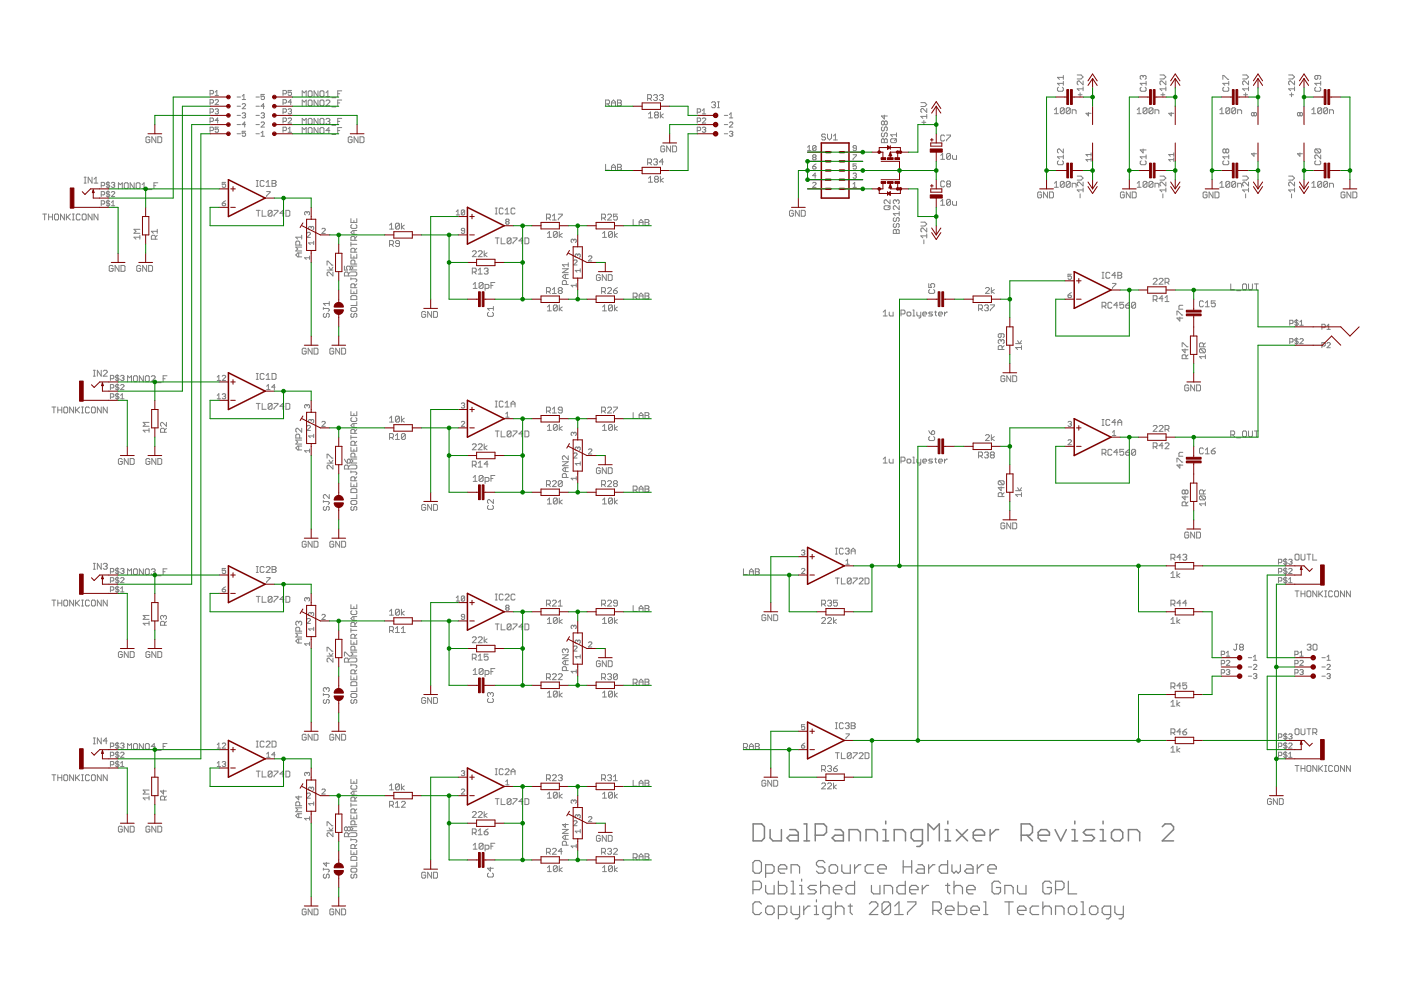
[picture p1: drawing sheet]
<svg xmlns="http://www.w3.org/2000/svg" width="297mm" height="210mm" viewBox="0 0 297 210" stroke-linecap="round" stroke-linejoin="round" font-family="sans-serif">
<g fill="none" stroke="#808080" stroke-width=".25">
<path d="M159.6 188.6h1.4l.4-.4v-.9l-.4-.5h-1.4v2.7M160.1 182.5h.9l.4 .4v1.8l-.4 .4h-.9l-.5-.4v-1.8zM161.4 191.7l-.4-.5h-.9l-.5 .5v1.8l.5 .4h.9l.4-.4M162.3 185.1h1.4l.4-.4v-.9l-.4-.5h-1.4v2.7M162.3 187.7v1.4l.5 .4h1.3v-1.8M162.8 192.1h.9l.4 .5v.9l-.4 .4h-.9l-.5-.4v-.9zM165 184.2h1.8v-.4l-.4-.5h-.9l-.5 .5v.9l.5 .4h.9M165 186.8v2.7h1.4l.4-.4v-.9l-.4-.5h-1.4M165 193.9h1.4l.4-.4v-.9l-.4-.5h-1.4v2.7M167.7 185.1v-1.8h1.4l.4 .5v1.3M167.7 192.1v1.4l.5 .4h1.3M167.7 186.8h.5v2.7"/>
<path d="M167.7 189.5h.9M169.5 192.1v2.3l-.4 .4h-.5M169.5 189.5h.9M169.5 187.7h.5v1.8M170 186.4v.4M170.4 192.1v1.8M171.8 192.1h-.5l-.9 .9M172.7 192.1h.4v1.8M172.7 193.9h.8M173.1 190.8v.4M173.1 187.7h-1.3l-.5 .5 .5 .4h.9l.4 .5-.4 .4h-1.4M174 188.2l.5-.5h.8l.5 .5v1.3"/>
<path d="M174 186.8v2.7M174.9 182.9l-.4-.4h-1l-.4 .4v.4l.4 .5h1l.4 .4v.5l-.4 .4h-1l-.4-.4M175.8 183.8l.4-.5h.9l.5 .5v.9l-.5 .4h-.9l-.4-.4zM176.2 193.9h-1.3l-.4-.4v-.9l.4-.5h1.3v2.3l-.4 .4h-.5M176.7 188.6h1.8v-.4l-.5-.5h-.9l-.4 .5v.9l.4 .4h.9M177.1 192.6l.5-.5h.9l.4 .5v1.3M177.1 191.2v2.7M178.5 183.3v1.4l.4 .4h1.4v-1.8M179.8 192.1h.9M180.3 191.7v1.8l.4 .4M181.2 183.3v1.8M181.2 186.8v2.7h-1.4l-.4-.4v-.9l.4-.5h1.4"/>
<path d="M182.5 183.3h-.4l-.9 .9M184.3 191.7l.5-.5h.9l.4 .5v.4l-1.8 1.8h1.8M184.8 187.7v1.4l.4 .4h1.4v-1.8M185.2 183.3h-1.3l-.5 .5v.9l.5 .4h1.3M186.1 184.2h1.8v-.4l-.4-.5h-.9l-.5 .5v.9l.5 .4h.9M187.5 189.5v-1.8h1.3l.5 .5v1.3M188.8 191.7l-.4-.5h-.9l-.5 .5v1.8M188.8 191.7v1.8l-.4 .4h-.9l-.5-.4M188.8 191.7l-1.8 1.8M189.7 193.9h1.8M189.7 192.1l.9-.9v2.7M191.5 183.8h1.8"/>
<path d="M191.5 182.5v2.6M191.9 186.8v2.7h-1.3l-.4-.4v-.9l.4-.5h1.3M192.4 191.2h1.8v.5l-1.8 1.8v.4M192.8 188.6h1.8v-.4l-.4-.5h-.9l-.5 .5v.9l.5 .4h.9M193.3 182.5v2.6M194.6 183.3h.9l.5 .5v1.3h-1.4l-.4-.4 .4-.5h1.4M195.5 187.7v1.8M196.9 183.3v1.8M196.9 187.7h-.5l-.9 .9M197.8 193h1.3l.5-.4v-.9l-.5-.5h-1.3v2.7M198.2 183.3h-.4l-.9 .9M198.7 193l.9 .9"/>
<path d="M200.5 187.7h.9M200.5 193h1.8v-.4l-.5-.5h-.9l-.4 .5v.9l.4 .4h.9M200.9 182.5v2.6h-1.3l-.5-.4v-.9l.5-.5h1.3M200.9 187.3v1.8l.5 .4M201.8 183.3v1.4l.5 .4 .4-.4 .5 .4 .4-.4v-1.4M202.3 188.2l.4-.5h.9l.5 .5v1.3M202.3 186.8v2.7M203.2 191.2v2.7h1.3l.5-.4v-.9l-.5-.5h-1.3M205 183.3h.8l.5 .5v1.3h-1.3l-.5-.4 .5-.5h1.3M205 188.6h1.8v-.4l-.5-.5h-.9l-.4 .5v.9l.4 .4h.9M205.8 193h1.8v-.4l-.4-.5h-.9l-.5 .5v.9l.5 .4h.9M207.2 183.3v1.8"/>
<path d="M208.6 183.3h-.5l-.9 .9M208.6 191.2h.4v2.7M208.6 193.9h.8M209.4 184.2h1.8v-.4l-.4-.5h-.9l-.5 .5v.9l.5 .4h.9M212.1 187.3l-.4-.5h-.9l-.5 .5v1.8l.5 .4h.9l.4-.4v-.9h-.9M213 189.5v-1.8h1.4l.4 .5v1.3M213 191.2h1.8M213.9 191.2v2.7M215.7 187.7v1.4l.5 .4h1.3v-1.8M215.7 193h1.8v-.4l-.4-.5h-.9l-.5 .5v.9l.5 .4h.9M220.2 192.1h-1.3l-.5 .5v.9l.5 .4h1.3M221.1 191.2v2.7"/>
<path d="M221.1 192.6l.5-.5h.9l.4 .5v1.3M222.9 187.3l-.4-.5h-.9l-.5 .5v1.8l.5 .4h.9l.4-.4v-.9h-.9M223.8 188.6h1.3l.5-.4v-.9l-.5-.5h-1.3v2.7M223.8 193.9v-1.8h1.3l.5 .5v1.3M226.5 186.8v2.7h1.8M226.9 192.1h.9l.5 .5v.9l-.5 .4h-.9l-.4-.4v-.9zM229.2 191.2h.4v2.7M229.2 193.9h.9M231.4 192.1h.9l.5 .5v.9l-.5 .4h-.9l-.4-.4v-.9zM235.5 193.9h-1.4l-.4-.4v-.9l.4-.5h1.4v2.3l-.5 .4h-.4M236.4 192.1v1.4l.4 .4h1.4M238.2 192.1v2.3l-.5 .4h-.4"/>
</g>
<g fill="none" stroke="#808080" stroke-width=".32">
<path d="M159.7 174.7h1.8l.6 .6v2.4l-.6 .6h-1.8zM163.3 175.9v1.8l.6 .6h1.8v-2.4M167.4 175.9h1.3l.5 .6v1.8h-1.8l-.5-.6 .5-.6h1.8M170.5 178.3h1.1M170.5 174.7h.5v3.6M172.8 177.1h1.8l.6-.6v-1.2l-.6-.6h-1.8v3.6M177 175.9h1.2l.6 .6v1.8h-1.8l-.6-.6 .6-.6h1.8M180 178.3v-2.4h1.8l.6 .6v1.8M183.6 178.3v-2.4h1.8l.6 .6v1.8M187.2 178.3h1.2M187.2 175.9h.6v2.4M187.8 174.1v.6"/>
<path d="M189.6 178.3v-2.4h1.8l.6 .6v1.8M195.6 178.3h-1.8l-.6-.6v-1.2l.6-.6h1.8v3l-.6 .6h-.6M196.8 178.3v-3.6l1.2 1.2 1.2-1.2v3.6M200.4 178.3h1.1M200.4 175.9h.6v2.4M201 174.1v.6M202.8 175.9l2.3 2.4M205.1 175.9l-2.3 2.4M206.4 177.1h2.3v-.6l-.6-.6h-1.2l-.5 .6v1.2l.5 .6h1.2M209.9 175.9v2.4M211.7 175.9h-.6l-1.2 1.2M216.5 177.1h1.8l.6-.6v-1.2l-.6-.6h-1.8v3.6"/>
<path d="M217.7 177.1l1.2 1.2M220.1 177.1h2.4v-.6l-.6-.6h-1.2l-.6 .6v1.2l.6 .6h1.2M223.7 175.9l1.2 2.4 1.2-2.4M227.3 178.3h1.2M227.3 175.9h.6v2.4M227.9 174.1v.6M232.1 175.9h-1.8l-.6 .6 .6 .6h1.2l.6 .6-.6 .6h-1.8M233.3 178.3h1.2M233.3 175.9h.6v2.4M233.9 174.1v.6M235.6 176.5l.7-.6h1.1l.6 .6v1.2l-.6 .6h-1.1l-.7-.6zM239.2 178.3v-2.4h1.8l.6 .6v1.8"/>
<path d="M246.4 175.3l.6-.6h1.2l.6 .6v.6l-2.4 2.4h2.4"/>
</g>
<g fill="none" stroke="#808080" stroke-width=".21">
<path d="M44.5 19.9h.6l.2-.2v-.4l-.2-.1h-.6v1M45.6 19.5l.4-.3v1M60 19.9h.6l.1-.6-.1-.1h-.6v1M61.8 19.2h-.7v.5l.3-.2 .4 .2v.4l-.2 .1-.5-.1M65.6 19.3h.4l.2 .2v.8l-.2 .2h-.4l-.3-.2v-.8zM67.4 19.3v1.2l-.8-1.2v1.2M67.8 19.5l.3-.2h.4l.2 .2v.8l-.2 .2h-.4l-.3-.2zM69.1 19.7l.4-.4v1.2M71.6 19.9h.4M72.5 19.3h-.9v1.2M224.4 18.5l-.2 .2v.4l.2 .2h.8l.2-.2v-.4l-.2-.2M225.4 17.7h-1.2l.4 .4"/>
<path d="M225.4 16v.8M225.4 17.3v.8M225.4 16.4h-1.2l.4 .4M228.4 15.9h.8l.4 .4-.4 .4h-.8M229 19.7v.8M229.6 18.8h-1.2l.4 .4M229.6 17.2v.8l-.8-.8h-.2l-.2 .2v.4l.2 .2M229.6 18.4v.8M242 18.5l-.3 .2v.4l.3 .2h.8l.2-.2v-.4l-.2-.2M242.4 16.2v.2M242.4 16.2l.2-.2 .4 .2v.4l-.2 .2M242.4 16.2l-.3-.2-.4 .2v.4l.3 .2"/>
<path d="M243 17.7h-1.3l.4 .4M243 17.3v.8M245.9 15.9h.9l.4 .4-.4 .4h-.9M246.5 19.7v.8M247.2 18.8h-1.3l.4 .4M247.2 17.2v.8l-.9-.8-.4 .2v.4l.2 .2M247.2 18.4v.8M259.3 16.8v-.8h.2l.8 .8h.2M259.5 18.5l-.2 .2v.4l.2 .2h.8l.2-.2v-.4l-.2-.2M260.5 17.7h-1.2l.4 .4M260.5 17.3v.8M263.5 15.9h.8l.4 .4-.4 .4h-.8"/>
<path d="M264.1 19.7v.8M264.7 18.8h-1.2l.4 .4M264.7 17.2v.8l-.8-.8-.4 .2v.4l.2 .2M264.7 18.4v.8M273.2 15.9h.8l.5 .4-.5 .4h-.8M273.8 19.7v.8M274.5 18.8h-1.3l.4 .4M274.5 17.2v.8l-.9-.8h-.2l-.2 .2v.4l.2 .2M274.5 18.4v.8M279 18.5l-.2 .2v.4l.2 .2h.8l.2-.2v-.4l-.2-.2M279.4 16v.6l-.2 .2-.4-.2v-.4l.2-.2h.8l.2 .2v.4l-.2 .2M280 17.3v.8"/>
<path d="M280 17.7h-1.2l.4 .4M17.8 38.8h.5M17.8 37.6h.5M18.1 37.6v1.2M19.5 37.6v1.2l-.8-1.2v1.2M19.9 38.8h.9M19.9 38l.5-.4v1.2M21.5 39.4h.5l.2-.2v-.4l-.2-.1h-.5v1M22.9 38.5v1.4M23.3 38.8l-.2-.1h-.4l-.2 .1 .2 .4 .6 .2-.2 .3h-.4l-.2-.1M23.6 38.8l.2-.1h.4l.1 .1-.1 .4M24 39.2h.2"/>
<path d="M24.2 39.2l.1 .2-.1 .3h-.4l-.2-.1M26.4 38.9l.2-.1h.4l.2 .1v.9l-.2 .2h-.4l-.2-.2zM28.4 38.8v1.2l-.8-1.2v1.2M28.9 38.9l.2-.1h.4l.2 .1v.9l-.2 .2h-.4l-.2-.2zM30.1 39.2l.4-.4v1.2M31.8 29.2l-.2-.2h-.4l-.3 .2v.8l.3 .2h.4l.2-.2v-.4h-.4M32.6 39.4h.4M33 29v1.2l-.8-1.2v1.2M33.5 29h.6l.2 .2v.8l-.2 .2h-.6zM33.5 38.8h-.9v1.2M44.5 25.7h.6l.2-.2v-.3l-.2-.2h-.6v1.1M44.5 21.8h.6l.2-.1v-.4l-.2-.2h-.6v1.1"/>
<path d="M44.5 23.8h.6l.2-.2v-.4l-.2-.1h-.6v1.1M44.5 27.7h.6l.2-.2v-.4l-.2-.1h-.6v1M45.6 21.3l.2-.2h.3l.2 .2v.2l-.7 .7h.7M45.6 20.2h.7M45.6 23.2l.2-.1h.3l.2 .1-.2 .4M46 23.6h.1M46.1 23.6l.2 .2-.2 .4h-.3l-.2-.2M46.3 27h-.7v.5l.4-.2 .3 .2-.2 .5h-.3l-.2-.1M46.3 25.5h-.7l.5-.5v1.1M47.8 38.7h-.7v.5l.4-.2 .3 .2v.4l-.1 .1-.6-.1M50.3 20.6h.7M50.3 22.5h.7"/>
<path d="M50.3 24.5h.7M50.3 26.4h.7M50.3 28.4h.7M51.4 20.4l.3-.4v1.1M51.4 21.1h.7M51.4 22.2l.1-.2h.4l.2 .2v.1l-.7 .8h.7M51.4 24.1l.1-.2h.4l.2 .2-.2 .4M51.7 24.5h.2M51.9 24.5l.2 .1-.2 .4h-.4l-.1-.2M52.1 27.8h-.7v.6l.3-.2 .4 .2v.3l-.2 .2h-.4l-.1-.2M52.1 26.4h-.7l.5-.5v1M54.3 20.6h.7"/>
<path d="M54.3 22.5h.7M54.3 24.5h.7M54.3 26.4h.7M54.3 28.4h.7M54.3 39.5h.5M54.3 38.3h.5M54.5 38.3v1.2M55.4 26.1l.1-.2h.4l.2 .2v.1l-.7 .7h.7M55.4 24.1l.1-.2h.4l.2 .2-.2 .4M55.4 28.9h.7M55.4 28.2l.3-.4v1.1M55.7 24.5h.2"/>
<path d="M55.9 24.5l.2 .1-.2 .4h-.4l-.1-.2M56 38.5l-.2-.2h-.4l-.2 .2v.8l.2 .2h.4l.2-.2M56.1 20h-.7v.6l.3-.2 .4 .2v.3l-.2 .2h-.4l-.1-.2M56.1 22.5h-.7l.5-.5v1.1M56.4 38.7l.5-.4v1.2M56.4 39.5h.9M57.7 38.3h.6l.2 .2-.2 .4 .2 .4-.2 .2h-.6zM57.7 38.9h.6M60 21.8h.6l.1-.5-.1-.2h-.6v1.1M60 25.7h.6l.1-.5-.1-.2h-.6v1.1M60 23.8h.6l.1-.6-.1-.1h-.6v1.1M60 27.7h.6l.1-.6-.1-.1h-.6v1"/>
<path d="M61.1 25.2l.2-.2h.3l.2 .2v.2l-.7 .7h.7M61.1 27.3l.3-.3v1M61.1 23.2l.5-.1 .2 .1-.2 .4M61.1 28h.7M61.4 23.6h.2M61.6 23.6l.2 .2-.2 .4h-.3l-.2-.2M61.8 21.7h-.7l.5-.6v1.1M64.1 20.5v-1.2l.4 .4 .4-.4v1.2M64.1 22.5v-1.3l.4 .4 .4-.4v1.3M64.1 26.4v-1.3l.4 .4 .4-.4v1.3M64.1 28.3v-1.2l.4 .4 .4-.4v1.2M65.3 27.3l.3-.2h.4l.2 .2v.8l-.2 .2h-.4l-.3-.2z"/>
<path d="M65.6 21.2h.4l.2 .2v.8l-.2 .3h-.4l-.3-.3v-.8zM65.6 25.1h.4l.2 .2v.8l-.2 .3h-.4l-.3-.3v-.8zM67.4 21.2v1.3l-.8-1.3v1.3M67.4 25.1v1.3l-.8-1.3v1.3M67.4 27.1v1.2l-.8-1.2v1.2M67.8 27.3l.3-.2h.4l.2 .2v.8l-.2 .2h-.4l-.3-.2zM68.1 21.2h.4l.2 .2v.8l-.2 .3h-.4l-.3-.3v-.8zM68.1 25.1h.4l.2 .2v.8l-.2 .3h-.4l-.3-.3v-.8zM69.1 21.4l.2-.2h.4l.2 .2v.2l-.8 .9h.8M69.1 25.3l.2-.2h.4l.2 .2-.2 .4M69.1 20.5h.8M69.5 25.7h.2"/>
<path d="M69.7 25.7l.2 .2-.2 .5h-.4l-.2-.3M69.9 27.7h-.8l.6-.6v1.2M70.4 20.7h.8M70.4 22.7h.8M70.4 26.6h.8M70.4 28.5h.8M71.6 21.8h.4M71.6 25.7h.4M71.6 27.7h.4M72.5 21.2h-.9v1.3M72.5 25.1h-.9v1.3M72.5 27.1h-.9v1.2"/>
<path d="M74.7 29.2l-.3-.2h-.4l-.2 .2v.8l.2 .2h.4l.3-.2v-.4h-.5M75.9 29v1.2l-.8-1.2v1.2M76.3 29h.7l.2 .2v.8l-.2 .2h-.7zM128.4 22h.6l.2-.2v-.4l-.2-.2h-.6v1.3M128.4 34.8v1.3h.8M128.8 22l.4 .5M129.6 22.5v-.9l.5-.4 .4 .4v.9M129.6 36.1v-.8l.5-.5 .4 .5v.8M129.6 21.8h.9M129.6 35.5h.9M130.9 21.2h.6l.2 .2-.2 .4 .2 .4-.2 .3h-.6zM130.9 21.8h.6"/>
<path d="M130.9 34.8h.6l.2 .3-.2 .4 .2 .4-.2 .2h-.6zM130.9 35.5h.6M137.3 20.9h.6l.2-.2v-.4l-.2-.2h-.6v1.2M137.3 34.5h.6l.2-.2v-.4l-.2-.2h-.6v1.2M137.5 24.2l.4-.5v1.3M137.5 37.8l.4-.4v1.2M137.5 25h.8M137.5 38.6h.8M137.7 20.9l.4 .4M137.7 34.5l.4 .4M138.6 20.3l.2-.2h.4l.2 .2-.2 .4M138.6 33.9l.2-.2h.4l.2 .2-.2 .4"/>
<path d="M139 24.4l-.2 .2 .2 .4h.4l.2-.2-.2-.4M139 24.4l-.2-.2 .2-.5h.4l.2 .2-.2 .5M139 38l-.2-.2 .2-.4h.4l.2 .2-.2 .4M139 38l-.2 .2 .2 .4h.4l.2-.2-.2-.4M139 24.4h.4M139 38h.4M139 20.7h.2M139 34.3h.2M139.2 34.3l.2 .2-.2 .4h-.4l-.2-.2M139.2 20.7l.2 .2-.2 .4h-.4l-.2-.2M139.8 20.3l.2-.2h.4l.3 .2-.3 .4M140 23.7v1.3"/>
<path d="M140 37.4v1.2M140.2 20.7h.2M140.4 20.7l.3 .2-.3 .4h-.4l-.2-.2M140.7 24.2l-.7 .4 .7 .4M140.7 37.8l-.7 .4 .7 .4M140.7 34.3h-.9l.6-.6v1.2M140.9 31.2l-.2-.3h-.4l-.2 .3v.8l.2 .2h.4l.2-.2v-.4h-.4M142.2 30.9v1.3l-.8-1.3v1.3M142.6 30.9h.6l.2 .3v.8l-.2 .2h-.6zM147.8 25.7h.6l.1-.5-.1-.2h-.6v1.1M147.8 23.8h.6l.1-.6-.1-.1h-.6v1.1M147.8 27.7h.6l.1-.6-.1-.1h-.6v1"/>
<path d="M148.9 23.4l.4-.3v1.1M148.9 25.2l.2-.2 .5 .2v.2l-.7 .7h.7M148.9 27.1l.2-.1h.3l.2 .1-.2 .4M148.9 24.2h.7M149.3 27.5h.1M149.4 27.5l.2 .2-.2 .3h-.3l-.2-.1M150.9 21.8l.2-.2h.4l.2 .2-.2 .4M151.3 22.2h.2M151.5 22.2l.2 .2-.2 .4h-.4l-.2-.2M152.1 22.8h.4M152.1 21.6h.4M152.3 21.6v1.2"/>
<path d="M153.6 24.5h.7M153.6 26.4h.7M153.6 28.4h.7M154.6 26.1l.2-.2h.4l.2 .2v.1l-.8 .7h.8M154.6 25h.8M154.6 24.3l.4-.4v1.1M154.6 28l.6-.2 .2 .2-.2 .4M155 28.4h.2M155.2 28.4l.2 .1-.2 .4-.6-.2M171.2 31.9h.7M171.2 31.2l.4-.3v1M172.3 38.8l.2-.1 .5 .1v.2l-.7 .7h.7"/>
<path d="M172.3 35.3h.5l.2 .4-.5 .1-.2-.1zM172.5 33.4l-.2-.2 .2-.4h.3l.2 .2-.2 .4M172.5 33.4l-.2 .1 .2 .4 .5-.2-.2-.3M172.5 33.4h.3M173 37.3h-.7l.5-.6v1.1M173 31.1v.6l-.2 .2h-.3l-.2-.2M173 34.8l-.7 .5M173 31.1l-.2-.2h-.3l-.2 .2v.6M173 31.1l-.7 .6M175 28.6l-.2-.2h-.4l-.2 .2 .2 .4h.4l.2 .3-.2 .4h-.4l-.2-.2M175.5 28.4v.9l.4 .4 .4-.4v-.9M176.7 29.7h.8"/>
<path d="M176.7 28.8l.4-.4v1.3M180.9 39l.3-.3v1M180.9 39.7h.7M180.9 36.9l.1-.2h.4l.2 .2-.2 .4M180.9 32.8h.7l-.7 1.1M181.2 37.3h.2M181.4 37.3l.2 .1-.2 .4h-.4l-.1-.2M181.6 34.8h-.7v.5l.3-.2 .4 .2v.4l-.2 .1h-.4l-.1-.1M181.6 31.4h-.6l-.1-.2 .1-.3h.4l.2 .2v.6l-.2 .2h-.4l-.1-.2M187.1 29.4l.4 .2 .4-.2 .2 .2v.6h-1.2v-.6zM187.1 26.9l-.2 .2v.4l.2 .2 .4-.2v-.4l.2-.2 .4 .2v.4l-.2 .2M187.1 28.2l-.2 .2v.4l.2 .2 .4-.2v-.4l.2-.2 .4 .2v.4l-.2 .2"/>
<path d="M187.5 25.9l-.2-.2-.4 .2v.4l.2 .2 .4-.2M187.5 25.9l.2-.2 .4 .2v.4l-.2 .2-.4-.2M187.5 24.4v.8l-.6-.6h1.2M187.5 25.9v.4M187.5 29.6v.6M189 29.4h.9l.2 .2v.4l-.2 .2h-.9l-.2-.2v-.4zM190.1 28.2v.8M190.1 29.4l-.4 .4M190.1 28.6h-1.3l.4 .4M195.2 21.8h.9l.4 .4-.4 .4h-.9M195.5 25.9h.8M195.9 25.5v.9"/>
<path d="M196.5 24.7h-1.3l.5 .4M196.5 23v.8l-.8-.8-.5 .2v.4l.3 .2M196.5 24.3v.8M199.5 33l.4-.5v1.3M199.5 33.8h.8M200.3 28.9l-.2-.3h-.5l-.1 .3v.8l.1 .2h.5l.2-.2M200.3 38.6l-.2-.2h-.5l-.1 .2v.8l.1 .2h.5l.2-.2M200.7 28.6h.8v.3l-.8 .8v.2M200.9 39l-.2 .2 .2 .4h.4l.2-.2-.2-.4M200.9 39l-.2-.2 .2-.4h.4l.2 .2-.2 .4M200.9 39h.4M201.5 32.7v.9l-.2 .2h-.4l-.2-.2"/>
<path d="M201.5 32.7l-.2-.2h-.4l-.2 .2v.9M201.5 32.7l-.8 .9M202 33v.6l.2 .2h.6v-.8M223.6 24.1h.8M223.6 39.7h.8M223.6 38.9l.4-.4v1.2M223.6 23.3l.4-.4v1.2M224.4 34.1l-.2 .2v.4l.2 .2h.8l.2-.2v-.4l-.2-.2M225.4 31.6v.8l-.8-.8-.4 .2v.4l.2 .2M225.4 33.3h-1.2l.4 .4M225.4 32.9v.8M225.6 23.1v.8l-.2 .2h-.4l-.2-.2"/>
<path d="M225.6 23.1l-.2-.2h-.4l-.2 .2v.8M225.6 38.7v.8l-.2 .2h-.4l-.2-.2M225.6 38.7l-.2-.2h-.4l-.2 .2v.8M225.6 38.7l-.8 .8M225.6 23.1l-.8 .8M226.9 23.1v.8l-.2 .2h-.4l-.2-.2M226.9 23.1l-.2-.2h-.4l-.2 .2v.8M226.9 38.7v.8l-.2 .2h-.4l-.2-.2M226.9 38.7l-.2-.2h-.4l-.2 .2v.8M226.9 38.7l-.8 .8M226.9 23.1l-.8 .8M227.3 24.1v-.8h.6l.3 .2v.6"/>
<path d="M227.3 39.7v-.8h.6l.3 .2v.6M228.4 37.3h.8l.4 .5-.4 .4h-.8M228.6 20.1h.8M229.6 38.6v.8l-.8-.8-.4 .2v.4l.2 .2M229.6 39.9v.8M230.8 23.9v.7l-.5-.6h1M231.3 33.8h-1l.3 .4M231.3 32.8h-1l.3 .3M231.3 32.4v.7M231.3 33.5v.7M241.1 24.1h.8M241.1 39.7h.8"/>
<path d="M241.1 38.9l.4-.4v1.2M241.1 23.3l.4-.4v1.2M242 34.1l-.3 .2v.4l.3 .2h.8l.2-.2v-.4l-.2-.2M242.4 31.6v.8l-.7-.6h1.3M243 33.3h-1.3l.4 .4M243 32.9v.8M243.2 23.1v.8l-.2 .2h-.4l-.2-.2M243.2 23.1l-.2-.2h-.4l-.2 .2v.8M243.2 38.7v.8l-.2 .2h-.4l-.2-.2M243.2 38.7l-.2-.2h-.4l-.2 .2v.8M243.2 38.7l-.8 .8M243.2 23.1l-.8 .8"/>
<path d="M244.5 23.1v.8l-.3 .2h-.4l-.2-.2M244.5 23.1l-.3-.2h-.4l-.2 .2v.8M244.5 38.7v.8l-.3 .2h-.4l-.2-.2M244.5 38.7l-.3-.2h-.4l-.2 .2v.8M244.5 38.7l-.9 .8M244.5 23.1l-.9 .8M244.9 24.1v-.8h.6l.2 .2v.6M244.9 39.7v-.8h.6l.2 .2v.6M245.9 37.3h.9l.4 .5-.4 .4h-.9M246.1 20.1h.9M247.2 38.6v.8l-.9-.8-.4 .2v.4l.2 .2M247.2 39.9v.8"/>
<path d="M248.3 23.9v.7l-.5-.6h1.1M248.9 33.8h-1.1l.3 .4M248.9 32.4v.7M248.9 33.5v.7M248.9 32.8h-1.1l.3 .3M258.6 24.1h.9M258.6 39.7h.9M258.6 38.9l.5-.4v1.2M258.6 23.3l.5-.4v1.2M259.5 34.1l-.2 .2v.4l.2 .2h.8l.2-.2v-.4l-.2-.2M259.9 31.8l-.2-.2-.4 .2v.4l.2 .2 .4-.2M259.9 31.8l.2-.2 .4 .2v.4l-.2 .2-.4-.2"/>
<path d="M259.9 31.8v.4M260.5 32.9v.8M260.5 33.3h-1.2l.4 .4M260.7 23.1v.8l-.2 .2h-.4l-.2-.2M260.7 23.1l-.2-.2h-.4l-.2 .2v.8M260.7 38.7v.8l-.2 .2h-.4l-.2-.2M260.7 38.7l-.2-.2h-.4l-.2 .2v.8M260.7 38.7l-.8 .8M260.7 23.1l-.8 .8M262 38.7v.8l-.2 .2h-.4l-.2-.2M262 23.1v.8l-.2 .2h-.4l-.2-.2M262 23.1l-.2-.2h-.4l-.2 .2v.8"/>
<path d="M262 38.7l-.2-.2h-.4l-.2 .2v.8M262 38.7l-.8 .8M262 23.1l-.8 .8M262.4 24.1v-.8h.6l.2 .2v.6M262.4 39.7v-.8h.6l.2 .2v.6M263.5 37.3h.8l.4 .5-.4 .4h-.8M263.7 20.1h.8M264.7 38.6v.8l-.8-.8h-.2l-.2 .2v.4l.2 .2M264.7 39.9v.8M265.9 24l-.2-.1-.4 .1v.4l.2 .2 .4-.2M265.9 24l.1-.1 .4 .1-.2 .6-.3-.2M265.9 32.4v.7l-.6-.5h1.1"/>
<path d="M265.9 24v.4M273.2 37.3h.8l.5 .5-.5 .4h-.8M273.4 20.1h.9M274.5 38.6v.8l-.9-.8-.4 .2v.4l.2 .2M274.5 39.9v.8M275.6 24l-.2-.1-.3 .1 .2 .6 .3-.2M275.6 24l.2-.1 .3 .1-.1 .6-.4-.2M275.6 24v.4M275.6 32.4v.7l-.5-.5h1M278.1 23.3l.5-.4v1.2M278.1 38.9l.5-.4v1.2M278.1 24.1h.9"/>
<path d="M278.1 39.7h.9M279 31.6h.8l.2 .2v.4l-.2 .2M279 34.1l-.2 .2v.4l.2 .2h.8l.2-.2v-.4l-.2-.2M279 31.6l-.2 .2v.4l.2 .2h.8M279 31.6l.8 .8M280 32.9v.8l-.8-.8h-.2l-.2 .1v.5l.2 .2M280.2 23.1v.8l-.2 .2h-.4l-.2-.2M280.2 23.1l-.2-.2h-.4l-.2 .2v.8M280.2 38.7l-.2-.2h-.4l-.2 .2v.8M280.2 38.7v.8l-.2 .2h-.4l-.2-.2M280.2 23.1l-.8 .8M280.2 38.7l-.8 .8"/>
<path d="M281.5 23.1l-.2-.2h-.4l-.3 .2v.8M281.5 23.1v.8l-.2 .2h-.4l-.3-.2M281.5 38.7l-.2-.2h-.4l-.3 .2v.8M281.5 38.7v.8l-.2 .2h-.4l-.3-.2M281.5 23.1l-.9 .8M281.5 38.7l-.9 .8M281.9 24.1v-.8h.6l.2 .2v.6M281.9 39.7v-.8h.6l.2 .2v.6M9.1 45.4h.8M9.5 45.4v1.2M10.3 45.4v1.2M10.3 46h.8"/>
<path d="M11.1 45.4v1.2M11.8 45.4h.4l.2 .2v.8l-.2 .2h-.4l-.2-.2v-.8zM13.7 45.4v1.2l-.9-1.2v1.2M14.1 45.4v1.2M14.3 46l.6 .6M14.9 45.4l-.8 .8M15.3 45.4h.4M15.3 46.6h.4M15.5 45.4v1.2M17 45.6l-.2-.2h-.4l-.2 .2v.8l.2 .2h.4l.2-.2M17.6 45.4h.5l.2 .2v.8l-.2 .2h-.5l-.2-.2v-.8zM19.5 45.4v1.2l-.8-1.2v1.2"/>
<path d="M20.8 45.4v1.2l-.9-1.2v1.2M21.5 41.3h.5l.2-.2v-.3l-.2-.2h-.5v1.1M21.5 43.3h.5l.2-.2v-.4l-.2-.1h-.5v1M22.9 40.4v1.5M22.9 42.4v1.4M23.3 42.7l-.6-.1-.2 .3 .2 .2h.4l.2 .4-.2 .1h-.4l-.2-.1M23.3 40.8l-.2-.2h-.4l-.2 .2 .2 .3 .6 .2-.2 .4h-.4l-.2-.2M23.6 43.6h.7M23.6 42.9l.4-.3v1M23.6 40.8l.2-.2h.4l.1 .2-.7 .9h.7M24 56.5l-.2-.2h-.5l-.1 .2v.8l.1 .2h.5l.2-.2v-.4h-.4M25.1 40v-1.2l.4 .4 .4-.4v1.2"/>
<path d="M25.2 56.3v1.2l-.8-1.2v1.2M25.7 56.3h.6l.2 .2v.8l-.2 .2h-.6zM29.7 50.3h-1.3l.4 .4M29.7 49.9v.8M29.7 48.6h-1.3l.4 .4-.4 .5h1.3M29.8 56.5l-.2-.2h-.4l-.2 .2v.8l.2 .2h.4l.2-.2v-.4h-.4M30.1 40h.8M31.1 56.3v1.2l-.9-1.2v1.2M31.4 40.2h.8M31.5 56.3h.6l.2 .2v.8l-.2 .2h-.6zM32.9 50.7v-.6l-.2-.2h-.4l-.2 .2v.6h1.2M33.3 49h-1.2l.4 .5"/>
<path d="M33.3 49.9l-.4 .4M33.3 48.6v.9M47.1 43.1h.6l.1 .4-.1 .1h-.4l-.2-.1zM47.8 42.6l-.7 .5M54.3 44.6h.9M54.8 44.6v1.2M55.6 44.6v1.2h.8M56.5 40.6h.8l-.8 1.1M57.7 44.8l-.2-.2h-.5l-.1 .2v.8M57.7 44.8v.8l-.2 .2h-.5l-.1-.2M57.7 44.8l-.8 .8M58.1 44.6h.8v.2l-.8 .8v.2"/>
<path d="M60.2 45.2h-.8l.6-.6v1.2M60.6 44.6h.6l.2 .2v.8l-.2 .2h-.6zM63.3 53.6v.9M63.5 52v-.7l-.2-.2h-.4l-.2 .2v.7h1.3M64 53.6h-.9l-.4 .5 .4 .4h.9M64 50.3h-1.3l.4 .4M64 52.4h-1.3l.4 .4-.4 .4h1.3M64 49.9v.8M65.1 49.4l.2-.1h.3l.2 .1v.2l-.7 .7h.7M65.1 45l.2-.1 .3 .1v.4l-.1 .2M65.1 45l-.2-.1-.3 .1v.4l.1 .2M65.1 45v.2"/>
<path d="M65.6 54.7h-1l.3 .3M65.6 54.3v.7M66 48.2l-.2-.2-.4 .2v.3l.2 .2M66 48.2l.1-.2 .4 .2-.2 .5M66 48.2v.2M66.5 51.5h-1.1l.4 .4M66.5 51.1v.8M68.2 48.6l.2-.2 .6 .2v.2l-.8 .7h.8M69.3 56.2v-.8h.3l.8 .8h.2M69.3 57.3h1.3M69.8 56.6l.4 .7 .4-.7M70.6 57.7v.8l-.8-.8-.5 .2v.4l.3 .2"/>
<path d="M73 56.4v.9h.6l-.2-.7 .2-.2h.5l.2 .2v.4l-.2 .3M73.9 58.5v-.6l-.3-.2h-.4l-.2 .2v.6h1.3M74.3 57.7l-.4 .4M74.4 57.7h1l.2 .2v.4l-.2 .2h-1M74.4 46.4v.8h1.2v-.8M74.4 51.4v.8M74.4 53.9v.8h1.2v-.8M74.4 58.9v.4M74.4 59.1h1l.2 .2-.2 .5M74.4 51.8h1.2M74.6 47.6l-.2 .2v.4l.2 .2h.8l.2-.2v-.4l-.2-.2M75 46.8v.4"/>
<path d="M75 48.9v.8M75 54.3v.4M75.2 50.9v-.6l-.2-.2h-.4l-.2 .2v.6h1.2M75.2 53.5v-.7l-.2-.2h-.4l-.2 .2v.7h1.2M75.2 56v-.6l-.2-.3h-.4l-.2 .3v.6h1.2M75.6 56.4h-1.2l.4 .4-.4 .4h1.2M75.6 52.6l-.4 .4M75.6 50.1l-.4 .4M75.6 48.9h-.8l-.4 .4 .4 .4h.8M82.6 47.7l.4-.4v1.3M82.6 48.6h.8M82.6 51.8h.6l.2-.2v-.4l-.2-.2h-.6v1.3"/>
<path d="M83 51.8l.4 .5M84.7 47.5l-.2-.2h-.4l-.3 .2v.9M84.7 51.6h-.6l-.3-.2 .3-.4h.4l.2 .2v.8l-.2 .3h-.4l-.3-.3M84.7 47.5v.9l-.2 .2h-.4l-.3-.2M84.7 47.5l-.9 .9M85.1 47.3v1.3M85.7 47.7l-.6 .5 .6 .4M96.7 44.9l.4-.4v1.1M96.7 45.6h.8M98.5 48.9h-.5l-.2-.1 .2-.4h.3l.2 .2v.7l-.2 .2h-.3l-.2-.2M98.5 44.7v.7l-.2 .2h-.3l-.2-.2M98.5 44.7l-.2-.2h-.3l-.2 .2v.7"/>
<path d="M98.5 44.7l-.7 .7M100.1 53.4l.3-.2h.4l.2 .2v.2l-.9 .8h.9M100.1 57.7h.7l.2-.2v-.4l-.2-.2h-.7v1.2M100.6 57.7l.4 .4M101.4 53.4l.2-.2h.4l.2 .2v.2l-.8 .8h.8M101.4 57.3l.4-.4v1.2M101.4 58.1h.8M102.7 53.2v1.2M102.7 57.1l.1-.2h.5l.2 .2-.2 .4M103.1 57.5h.2M103.3 53.6l-.6 .4 .6 .4M103.3 57.5l.2 .2-.2 .4h-.5l-.1-.2"/>
<path d="M104.9 59.9h-.8v1.3M105 45.4h.4M105 50.4h.8M105 44.1h.4M105.2 44.1v1.3M105.4 50.4v1.3M106.3 50.4v1.3h.8M106.7 44.3l-.2-.2h-.5l-.1 .2v.8l.1 .3h.5l.2-.3M107.1 45.4h.8M107.1 44.5l.4-.4v1.3M107.4 47l-.2-.2 .2-.3h.4l.1 .1-.1 .4M107.4 47l-.2 .2 .2 .3h.4l.1-.2-.1-.3"/>
<path d="M107.4 47h.4M108.4 50.7l-.3-.3h-.4l-.2 .3v.8M108.4 50.7v.8l-.3 .2h-.4l-.2-.2M108.4 50.7l-.9 .8M108.8 50.4h.8v.3l-.8 .8v.2M109.2 44.3l-.2-.2h-.4l-.2 .2v.8l.2 .3h.4l.2-.3M110.9 51.1h-.9l.7-.7v1.3M111.3 50.4h.6l.2 .3v.8l-.2 .2h-.6zM115.9 46.2h.6l.2-.2v-.4l-.2-.2h-.6v1.3M116.1 49.5l.4-.4v1.2M116.1 50.3h.8M116.3 46.2l.4 .5"/>
<path d="M117.1 46.7h.8M117.1 45.8l.4-.4v1.3M118.2 49.3v.8l-.3 .2h-.4l-.2-.2M118.2 49.3l-.3-.2h-.4l-.2 .2v.8M118.2 49.3l-.9 .8M118.4 45.4h.8v.2l-.8 .8v.3M118.6 49.1v1.2M119.2 49.5l-.6 .4 .6 .4M119.2 57h1.3l-1.3 .8h1.3M119.9 58.2v.9M120.5 58.2h-.8l-.5 .5 .5 .4h.8M120.5 56.1h-1.3l.5 .5"/>
<path d="M120.5 55.7v.9M121.6 55.3l.2-.2 .5 .2v.2l-.7 .7h.7M121.6 50.9l.2-.2 .4 .2v.3l-.2 .2M121.6 50.9l-.1-.2-.4 .2v.3l.2 .2M121.6 50.9v.2M122.5 54l.2-.2 .3 .2v.4l-.1 .2M122.5 54l-.2-.2-.3 .2v.4l.1 .2M122.5 54v.2M123 57.3h-1l.3 .4M123 57v.7M124.8 54.4l.1-.1h.4l.2 .1v.2l-.7 .7h.7M127.3 58.4l-.2-.2h-.4l-.3 .2v.9l.3 .2h.4l.2-.2v-.4h-.4"/>
<path d="M127.6 46.2h.6l.2-.2v-.4l-.2-.2h-.6v1.3M127.8 50.3h.8M127.8 49.5l.4-.4v1.2M128 46.2l.4 .5M128.5 58.2v1.3l-.8-1.3v1.3M128.8 45.6l.2-.2h.4l.2 .2v.2l-.8 .9h.8M129 58.2h.6l.2 .2v.9l-.2 .2h-.6zM129.9 49.3v.8l-.3 .2h-.4l-.2-.2M129.9 49.3l-.3-.2h-.4l-.2 .2v.8M129.9 49.3l-.9 .8M130.3 49.1v1.2M130.9 49.5l-.6 .4 .6 .4"/>
<path d="M130.9 45.4h-.8v.6l.6-.2 .2 .2v.4l-.2 .3h-.4l-.2-.3M134.2 46.5v1.3h.9M135.5 47.2h.8M135.5 47.8v-.8l.4-.5 .4 .5v.8M136.8 47.2h.6M136.8 46.5h.6l.2 .3-.2 .4 .2 .4-.2 .2h-.6zM168.2 44.8l-.2-.2h-.4l-.2 .2v.8l.2 .2h.4l.2-.2v-.4h-.4M169.5 44.6v1.2l-.9-1.2v1.2M169.9 44.6h.6l.2 .2v.8l-.2 .2h-.6zM187.7 43.6h.8l.2 .2v.5l-.2 .1h-.8l-.2-.1v-.5zM188.7 42.4v.8l-.8-.8-.4 .2v.4l.2 .2M188.7 43.6l-.4 .4"/>
<path d="M189.6 46.1l-.2 .3v.4l.2 .2 .4-.2v-.4l.2-.3 .4 .3v.4l-.2 .2M189.6 48.6l.4 .3 .4-.3 .2 .3v.6h-1.2v-.6zM189.6 47.4l-.2 .2v.4l.4 .2 .2-.2v-.4l.4-.2 .2 .2v.4l-.2 .2M190 42.6l-.2-.2-.4 .2v.4l.2 .2M190 42.6l.2-.2 .4 .2v.4l-.2 .2M190 42.6v.2M190 48.9v.6M190.6 43.6v.8l-.8-.8-.4 .2v.5l.2 .1M190.6 44.9v.8M190.6 45.3h-1.2l.4 .4M195.2 47.1h.9l.4 .4-.4 .4h-.9M195.9 50.9v.8"/>
<path d="M196.5 48.3v.9l-.8-.9-.5 .3v.4l.3 .2M196.5 49.6v.8M196.5 50h-1.3l.5 .4M199.5 42.7l.4-.4v1.2M199.5 43.5h.8M201.5 42.5l-.2-.2h-.4l-.2 .2v.8M201.5 42.5v.8l-.2 .2h-.4l-.2-.2M201.5 42.5l-.8 .8M202 42.7v.6l.2 .2h.6v-.8M220.8 40.9l-.2-.2h-.4l-.2 .2v.8l.2 .3h.4l.2-.3v-.4h-.4M222.1 40.7v1.3l-.8-1.3v1.3M222.5 40.7h.6l.3 .2v.8l-.3 .3h-.6z"/>
<path d="M227.2 58.1h-.8v.6l.4-.2 .4 .2v.4l-.2 .1-.6-.1M229 41.1v.9M229.6 40.3h-1.2l.4 .4M233.7 59h.4M233.7 57.7h.4M233.8 57.7v1.3M235.3 58l-.2-.3h-.4l-.2 .3v.8l.2 .2h.4l.2-.2M236.6 58.4h-.8l.6-.7v1.3M237 57.7h.6l.2 .3-.2 .4 .2 .4-.2 .2h-.6zM237 58.4h.6M238.4 40.9l-.2-.2h-.4l-.2 .2v.8l.2 .3h.4l.2-.3v-.4h-.4M239.6 40.7v1.3l-.8-1.3v1.3"/>
<path d="M240.1 40.7h.6l.2 .2v.8l-.2 .3h-.6zM244.5 59.2l.2-.2h.4l.2 .2v.2l-.8 .9h.8M245.7 59.2l.3-.2h.4l.2 .2v.2l-.9 .9h.9M246.5 41.1v.9M247 59.9h.6l.2-.3v-.4l-.2-.2h-.6v1.3M247.2 40.3h-1.3l.4 .4M247.4 59.9l.4 .4M255.9 40.9l-.2-.2h-.4l-.2 .2v.8l.2 .3h.4l.2-.3v-.4h-.4M257.2 40.7v1.3l-.9-1.3v1.3M257.6 40.7h.6l.2 .2v.8l-.2 .3h-.6zM264.1 41.1v.9M264.7 40.3h-1.2l.4 .4"/>
<path d="M273.8 41.1v.9M274.5 40.3h-1.3l.4 .4M285.2 40.9l-.3-.2h-.4l-.2 .2v.8l.2 .3h.4l.3-.3v-.4h-.5M286.4 40.7v1.3l-.8-1.3v1.3M286.8 40.7h.7l.2 .2v.8l-.2 .3h-.7zM19.8 79.8h.4M19.8 78.5h.4M20 78.5v1.3M21.5 78.5v1.3l-.9-1.3v1.3M21.9 78.7l.2-.2h.4l.2 .2v.2l-.8 .9h.8M24.8 79.4v1.4M25.2 79.8l-.2-.2h-.3l-.2 .3 .2 .2h.3l.2 .4-.2 .2h-.3l-.2-.2"/>
<path d="M25.6 79.8l.1-.2h.4l.2 .2-.2 .3M28.5 79.7h.4l.2 .2v.8l-.2 .2h-.4l-.2-.2v-.8zM30.4 79.7v1.2l-.9-1.2v1.2M31 79.7h.4l.2 .2v.8l-.2 .2h-.4l-.2-.2v-.8zM32.1 79.9l.2-.2h.4l.2 .2v.2l-.8 .8h.8M35.4 79.7h-.8v1.2M46.1 79.9l.3-.3v1.1M47.1 79.8l.2-.2h.4l.1 .2v.1l-.7 .8h.7M54.3 79.2h.5M54.5 79.2v1.2M56 79.4l-.2-.2h-.4l-.2 .2v.8l.2 .2h.4l.2-.2M56.4 79.6l.5-.4v1.2"/>
<path d="M57.7 79.2h.6l.2 .2v.8l-.2 .2h-.6zM64.9 74l-.2-.2h-.4l-.2 .2v.9l.2 .2h.4l.2-.2v-.4h-.4M66.2 73.8v1.3l-.9-1.3v1.3M66.6 73.8h.6l.2 .2v.9l-.2 .2h-.6zM68.6 65.4h1l.2 .2-.2 .4M68.6 65.2v.4M68.8 66.4l-.2 .3v.4l.2 .2 .4-.2v-.4l.2-.3 .4 .3v.4l-.2 .2M69.8 63.9v.9M69.8 64.3h-1.2l.4 .5M70.8 74l-.3-.2h-.4l-.2 .2v.9l.2 .2h.4l.3-.2v-.4h-.5M72 73.8v1.3l-.8-1.3v1.3M72.4 73.8h.7l.2 .2v.9l-.2 .2h-.7z"/>
<path d="M74.4 65.4l.2-.2h.8l.2 .2v.4l-.2 .2h-.8l-.2-.2zM74.4 61.4v.9h1.2v-.9M74.4 62.9l.2-.2h.8l.2 .2v.6h-1.2zM74.6 66.4l-.2 .3v.4l.4 .2 .2-.2v-.4l.4-.3 .2 .3v.4l-.2 .2M75 61.8v.5M75.2 61v-.6l-.2-.2h-.4l-.2 .2v.6h1.2M75.6 63.9v.9h-1.2M75.6 60.2l-.4 .4M90.3 66.3l-.3-.3h-.4l-.2 .3v.8l.2 .2h.4l.3-.2v-.4h-.5M91.5 66v1.3l-.8-1.3v1.3M91.9 66h.7l.2 .3v.8l-.2 .2h-.7zM100.3 60.3l.5-.4v1.3"/>
<path d="M100.3 61.2h.9M102.4 60.1v.8l-.2 .3h-.4l-.2-.3M102.4 60.1l-.2-.2h-.4l-.2 .2v.8M102.4 60.1l-.8 .8M102.8 61.2h.7l.2-.3v-.4l-.2-.2h-.7v1.3M103.6 66.2l-.2 .2v.5l.2 .2h.8l.2-.2v-.5l-.2-.2M104.1 60.5h.4M104.6 65v.8M104.6 65.4h-1.2l.4 .4M115.9 61.8h.6l.2-.2v-.4l-.2-.2h-.6v1.2M116.1 65.1l.4-.4v1.2M116.1 65.9h.8"/>
<path d="M116.3 61.8l.4 .4M117.1 62.2h.8M117.1 61.4l.4-.4v1.2M118.2 64.9l-.3-.2h-.4l-.2 .2v.8M118.2 64.9v.8l-.3 .2h-.4l-.2-.2M118.2 64.9l-.9 .8M118.6 61.6l-.2-.2 .2-.4h.4l.2 .2-.2 .4M118.6 64.7v1.2M118.6 61.6l-.2 .2 .2 .4h.4l.2-.2-.2-.4M118.6 61.6h.4M119.2 65.1l-.6 .4 .6 .4M120.1 60.3v-.6l-.2-.2h-.5l-.2 .2v.6h1.3"/>
<path d="M122.2 60.5h-1.1l.4 .4M122.2 60.1v.8M127.6 61.8h.6l.2-.2v-.4l-.2-.2h-.6v1.2M127.8 65.1l.4-.4v1.2M127.8 65.9h.8M128 61.8l.4 .4M128.8 61.2l.2-.2h.4l.2 .2v.2l-.8 .8h.8M129.9 64.9l-.3-.2h-.4l-.2 .2v.8M129.9 64.9v.8l-.3 .2h-.4l-.2-.2M129.9 64.9l-.9 .8M130.1 61.6h.6l.2 .4-.2 .2h-.4l-.2-.2zM130.3 64.7v1.2"/>
<path d="M130.9 65.1l-.6 .4 .6 .4M130.9 61l-.8 .6M134.2 63h.7l.2-.2v-.5l-.2-.2h-.7v1.3M134.7 63l.4 .4M135.5 63.4v-.9l.4-.4 .4 .4v.9M135.5 62.8h.8M136.8 62.1h.6l.2 .2-.2 .5 .2 .4-.2 .2h-.6zM136.8 62.8h.6M187.3 66.2l.4-.5v1.3M187.3 67h.8M188.5 66.2v.6l.2 .2h.7v-.8M191 66.6h.7l.2-.2v-.4l-.2-.3h-.7v1.3"/>
<path d="M192.3 66.4l.2-.2h.4l.2 .2v.4l-.2 .2h-.4l-.2-.2zM193.5 67h.5M193.5 65.7h.3v1.3M194.4 66.2v.6l.2 .2h.6M195.2 66.2v1l-.4 .2M195.6 66.6h.9l-.2-.4h-.4l-.3 .2v.4l.3 .2h.4M196.9 60.1v.9h.6l-.2-.5 .2-.4h.5l.2 .2v.4l-.2 .3M197.1 61.4l-.2 .2v.4l.2 .2h.9l.2-.2v-.4l-.2-.2M197.7 66.2h-.6l-.2 .2 .8 .4-.2 .2h-.6M198.2 66.2h.4M198.4 66v.8l.2 .2M199 66.6h.8l-.2-.4h-.4l-.2 .2v.4l.2 .2h.4"/>
<path d="M200.3 66.2v.8M200.9 66.2h-.2l-.4 .4M207.5 65.5h.6l.2-.2v-.4l-.2-.3h-.6v1.3M207.9 65.5l.4 .4M208.7 64.9l.2-.3h.4l.2 .3-.2 .4M208.9 61.2l.2-.2h.4l.3 .2v.2l-.9 .8h.9M209.1 65.3h.2M209.3 65.3l.2 .2-.2 .4h-.4l-.2-.2M210 64.6h.8v.3l-.8 .8v.2M210.2 61v1.2M210.8 61.4l-.6 .4 .6 .4M212.3 72.2l.2-.2 .4 .2v.4l-.2 .3"/>
<path d="M212.3 72.2l-.2-.2-.5 .2v.4l.3 .3M212.3 70.8v.6l-.2 .2-.5-.2v-.4l.3-.2h.8l.2 .2v.4l-.2 .2M212.3 72.2v.2M212.5 74.1v-.6l-.2-.2h-.4l-.3 .2v.6h1.3M212.9 73.3l-.4 .4M213 79.9l-.2-.2h-.4l-.2 .2v.8l.2 .2h.4l.2-.2v-.4h-.4M214.3 79.7v1.2l-.8-1.2v1.2M214.7 79.7h.6l.3 .2v.8l-.3 .2h-.6zM215.3 72.9h1.3M215.8 72.2l.4 .7 .4-.7M216.6 73.7h-1.3l.5 .4M216.6 73.3v.8"/>
<path d="M226.4 62.6h.6l.2 .3-.6 .2-.2-.2zM227.2 62l-.8 .6M233.7 64.9h.6l.2-.2v-.4l-.2-.2h-.6v1.2M234.1 64.9l.4 .4M235.7 64.3l-.2-.2h-.4l-.2 .2v.8l.2 .2h.4l.2-.2M235.9 60.1h.7l-.7 1.1M237 64.7h-.8l.6-.6v1.2M238.3 64.1h-.9v.6l.6-.2 .3 .2v.4l-.3 .2h-.4l-.2-.2M238.7 64.7h.6l.2 .4-.2 .2h-.4l-.2-.2zM239.5 64.1l-.8 .6M240.8 64.3l-.2-.2h-.5l-.2 .2v.8M240.8 64.3v.8l-.2 .2h-.5l-.2-.2"/>
<path d="M240.8 64.3l-.9 .8M244.5 63.5h.6l.2-.2v-.4l-.2-.2h-.6v1.2M244.9 63.5l.4 .4M246.6 63.3h-.9l.7-.6v1.2M247 63.1l.4-.4v1.2M247 63.9h.8M249.5 66.8v-.8h.2l.9 .8h.2M250.1 67.2v.9l-.6-.7h1.3M250.6 73.5v-.8h.2l.9 .8h.2M250.8 64.7h-.7l-.1 .2v.7h.8M251.2 74v.8l-.6-.6h1.3M251.5 76.1v-.7l-.3-.2h-.4l-.2 .2v.7h1.3"/>
<path d="M251.9 75.2l-.4 .4M254.5 74h.9l.2 .2v.4l-.2 .2M254.5 74l-.2 .2v.4l.2 .2h.9M254.5 74l.9 .8M255.1 64l-.2-.2h-.4l-.2 .2v.8l.2 .2h.4l.2-.2M255.1 73.5v-.6l-.2-.2h-.4l-.2 .2v.6h1.3M255.6 75.6h-1.3l.4 .5M255.6 75.2v.9M255.6 72.7l-.5 .4M255.6 65h.8M255.6 64.2l.4-.4v1.2M257.7 63.8h-.9v.6l.7-.2 .2 .2v.4l-.2 .2h-.5l-.2-.2"/>
<path d="M260.9 60.2v1.2h.9M262.2 61.6h.8M263.4 60.4l.3-.2h.4l.2 .2v.8l-.2 .2h-.4l-.3-.2zM264.7 60.2v1l.2 .2h.4l.2-.2v-1M266 60.2h.8M266.4 60.2v1.2M273.5 68.6h.5l.2-.2v-.3l-.2-.2h-.5v1.1M273.5 72.5h.5l.2-.2v-.3l-.2-.2h-.5v1.1M274.9 67.7v1.5M274.9 71.6v1.4M275.2 72l-.1-.2h-.4l-.2 .2 .2 .3h.4l.1 .2-.1 .4h-.4l-.2-.2M275.2 68.1l-.1-.2h-.4l-.2 .2 .2 .3h.4l.1 .2-.1 .4h-.4l-.2-.2"/>
<path d="M275.6 72l.2-.2h.3l.2 .2v.2l-.7 .7h.7M275.6 68.3l.3-.4v1.1M275.6 69h.7M280.3 69.5h.5l.2-.2v-.4l-.2-.2h-.5v1.1M280.3 73.4h.5l.2-.2v-.4l-.2-.2h-.5v1.1M281.3 69.1l.4-.4v1.1M281.3 72.8l.2-.2h.4l.1 .2-.7 .9h.7M281.3 69.8h.7M11 86.3h.8M11.4 86.3v1.2M12.3 86.3v1.2M12.3 86.9h.8"/>
<path d="M13.1 86.3v1.2M13.7 86.3h.4l.3 .2v.9l-.3 .1h-.4l-.2-.1v-.9zM15.6 86.3v1.2l-.8-1.2v1.2M16 86.3v1.2M16.2 86.9l.7 .6M16.9 86.3l-.9 .8M17.3 86.3h.4M17.3 87.5h.4M17.5 86.3v1.2M19 86.5l-.2-.2h-.5l-.2 .2v.9l.2 .1h.5l.2-.1M19.6 86.3h.4l.2 .2v.9l-.2 .1h-.4l-.2-.1v-.9zM21.5 86.3v1.2l-.9-1.2v1.2"/>
<path d="M22.7 86.3v1.2l-.8-1.2v1.2M23.4 82.3h.5l.2-.2v-.4l-.2-.2h-.5v1.1M23.4 80.3h.5l.2-.2v-.3l-.2-.2h-.5v1.1M23.4 84.2h.5l.2-.2v-.3l-.2-.2h-.5v1.1M24.8 81.4v1.4M24.8 83.3v1.4M25.2 81.7l-.2-.2h-.3l-.2 .4 .2 .2h.3l.2 .3-.2 .2h-.3l-.2-.2M25.2 83.7l-.2-.2h-.3l-.2 .3 .2 .2h.3l.2 .4-.2 .2h-.3l-.2-.2M25.6 83.8l.3-.3v1.1M25.6 81.7l.1-.2h.4l.2 .2v.2l-.7 .7h.7M25.6 84.6h.7M25.9 97.4l-.2-.2h-.4l-.2 .2v.9l.2 .2h.4l.2-.2v-.4h-.4"/>
<path d="M25.9 80.1h.2M26.1 80.1l.2 .2-.2 .4h-.4l-.1-.2M27.1 80.9v-1.2l.4 .4 .4-.4v1.2M27.2 97.2v1.3l-.8-1.3v1.3M27.6 97.2h.6l.2 .2v.9l-.2 .2h-.6zM31.6 91.2h-1.2l.4 .5M31.6 90.8v.9M31.6 89.6h-1.2l.4 .4-.4 .4h1.2M31.8 97.4l-.2-.2h-.4l-.3 .2v.9l.3 .2h.4l.2-.2v-.4h-.4M33 97.2v1.3l-.8-1.3v1.3M33.3 81.1h.9M33.5 97.2h.6l.2 .2v.9l-.2 .2h-.6z"/>
<path d="M34.6 80.3h.4M34.9 91.7v-.7l-.2-.2h-.5l-.2 .2v.7h1.3M35.3 89.6v.8l-.8-.8h-.3l-.2 .2v.4l.2 .2M35.3 90.8l-.4 .4M46.1 80.7h.7M46.1 84.6h.7M46.1 83.8l.3-.3v1.1M47.1 83.7l.2-.2h.4l.1 .2-.1 .3M47.5 84h.2M47.7 84l.1 .2-.1 .4-.6-.2M54.3 85.5h.9M54.3 80.4h.5"/>
<path d="M54.8 85.5v1.3M55.6 85.5v1.3h.8M56.4 80.4h.9M56.5 81.9l.4-.4v1.1M56.5 82.6h.8M57.7 85.7l-.2-.2h-.5l-.1 .2v.9M57.7 85.7v.9l-.2 .2h-.5l-.1-.2M57.7 85.7l-.8 .9M58.1 85.5h.8v.2l-.8 .9v.2M58.3 82.1h-.7l.6-.6v1.1M60.2 86.1h-.8l.6-.6v1.3M60.6 85.5h.6l.2 .2v.9l-.2 .2h-.6z"/>
<path d="M63.3 94.6v.8M63.5 92.9v-.6l-.2-.2h-.4l-.2 .2v.6h1.3M64 90.8v.8l-.9-.8h-.2l-.2 .2v.4l.2 .2M64 94.6h-.9l-.4 .4 .4 .4h.9M64 93.3h-1.3l.4 .4-.4 .4h1.3M65.1 90.4l.2-.2h.3l.2 .2v.2l-.7 .7h.7M65.1 86l-.2-.2-.3 .2v.3l.1 .2M65.1 86l.2-.2 .3 .2v.3l-.1 .2M65.1 86v.1M65.6 95.2v.7M65.6 95.6h-1l.3 .3M66 89.1l-.2-.2-.4 .2v.4l.2 .2"/>
<path d="M66 89.1l.1-.2 .4 .2-.2 .6M66 89.1v.2M66.5 92.1v.7M66.5 92.4h-1.1l.4 .4M68.2 89.5l.2-.2 .6 .2v.2l-.8 .7h.8M69.3 97.1v-.8h.3l.8 .8h.2M69.3 98.2h1.3M69.8 97.6l.4 .6 .4-.6M70.6 98.6v.8l-.8-.8h-.2l-.3 .2v.4l.3 .2M73 97.3l.6 .9M73.6 97.6l.5-.3 .2 .3v.4l-.2 .2h-.5zM73.9 99.4v-.6l-.3-.2h-.4l-.2 .2v.6h1.3"/>
<path d="M74.3 98.6l-.4 .4M74.4 94.8v.9h1.2v-.9M74.4 98.6h1l.2 .2v.4l-.2 .2h-1M74.4 87.3v.8h1.2v-.8M74.4 92.3v.8M74.4 99.8v.5M74.4 92.7h1.2M74.6 88.5l-.2 .3v.4l.2 .2h.8l.2-.2v-.4l-.2-.3M75 87.7v.4M75 89.8v.8M75 95.2v.5M75.2 94.4v-.6l-.2-.2h-.4l-.2 .2v.6h1.2"/>
<path d="M75.2 96.9v-.6l-.2-.2h-.4l-.2 .2v.6h1.2M75.2 91.9v-.7l-.2-.1h-.4l-.2 .1v.7h1.2M75.6 89.8h-.8l-.4 .4 .4 .4h.8M75.6 97.3h-1.2l.4 .4-.4 .5h1.2M75.6 93.6l-.4 .4M75.6 91.1l-.4 .4M82.6 88.7l.4-.5v1.3M82.6 89.5h.8M82.6 92.8h.6l.2-.2v-.5l-.2-.2h-.6v1.3M83 92.8l.4 .4M83.8 92.4l.5-.5v1.3M83.8 93.2h.9"/>
<path d="M84.7 88.5v.8l-.2 .2h-.4l-.3-.2M84.7 88.5l-.2-.3h-.4l-.3 .3v.8M84.7 88.5l-.9 .8M85.1 88.2v1.3M85.7 88.7l-.6 .4 .6 .4M85.9 92.1l-.2-.2h-.4l-.2 .2v.9M85.9 92.1v.9l-.2 .2h-.4l-.2-.2M85.9 92.1l-.8 .9M97.8 89.5l.2-.2h.3l.2 .2-.7 .9h.7M97.8 85.6l.2-.2h.3l.2 .2-.2 .4M98.2 86h.1M98.3 86l.2 .1-.2 .4h-.3l-.2-.2"/>
<path d="M100.1 94.3l.3-.2h.4l.2 .2v.2l-.9 .9h.9M100.1 98.6h.7l.2-.2v-.4l-.2-.2h-.7v1.2M100.6 98.6l.4 .4M101.4 94.3l.2-.2h.4l.2 .2v.2l-.8 .9h.8M101.4 98.2l.4-.4v1.2M101.4 99h.8M102.7 94.1v1.3M103.3 94.5l-.6 .4 .6 .5M103.5 98.4h-.8l.6-.6v1.2M105 86.3h.4M105 91.4h.8M105 85h.4"/>
<path d="M105.2 85v1.3M105.4 91.4v1.2M106.3 91.4v1.2h.8M106.7 85.2l-.2-.2h-.5l-.1 .2v.9l.1 .2h.5l.2-.2M107.1 86.3h.8M107.1 85.4l.4-.4v1.3M107.2 87.7l.4-.3v1.1M107.2 88.5h.7M108.4 91.6v.8l-.3 .2h-.4l-.2-.2M108.4 91.6l-.3-.2h-.4l-.2 .2v.8M108.4 86.3v-.9l.4-.4 .4 .4v.9M108.4 91.6l-.9 .8"/>
<path d="M108.4 85.7h.8M108.8 91.4h.8v.2l-.8 .8v.2M110.9 92h-.9l.7-.6v1.2M111.3 91.4h.6l.2 .2v.8l-.2 .2h-.6zM115.9 87.2h.6l.2-.2v-.5l-.2-.2h-.6v1.3M116.1 90.4l.4-.4v1.2M116.1 91.2h.8M116.3 87.2l.4 .4M117.1 87.6h.8M117.1 86.7l.4-.4v1.3M118.2 90.2l-.3-.2h-.4l-.2 .2v.8M118.2 90.2v.8l-.3 .2h-.4l-.2-.2"/>
<path d="M118.2 90.2l-.9 .8M118.6 90v1.2M119.2 87h-.6l-.2-.3 .2-.4h.4l.2 .2v.9l-.2 .2h-.4l-.2-.2M119.2 90.4l-.6 .4 .6 .4M119.2 97.9h1.3l-1.3 .8h1.3M119.9 99.2v.8M120.5 99.2h-.8l-.5 .4 .5 .4h.8M120.5 96.6v.9l-.8-.9-.5 .3v.4l.2 .2M121.6 96.2l.2-.2h.4l.1 .2v.2l-.7 .7h.7M121.6 91.8l.2-.1 .4 .1v.4l-.2 .2M121.6 91.8l-.1-.1-.4 .1v.4l.2 .2M121.6 91.8v.2"/>
<path d="M122.5 95l-.2-.2-.3 .2 .1 .5M122.5 95l.2-.2 .3 .2-.1 .5M122.5 95v.1M123 97.9v.7M123 98.3h-1l.3 .3M124.8 95.4l.1-.2h.4l.2 .2v.1l-.7 .8h.7M127.3 99.4l-.2-.2h-.4l-.3 .2v.8l.3 .2h.4l.2-.2v-.4h-.4M127.6 87.2h.6l.2-.2v-.5l-.2-.2h-.6v1.3M127.8 90.4l.4-.4v1.2M127.8 91.2h.8M128 87.2l.4 .4M128.5 99.2v1.2l-.8-1.2v1.2"/>
<path d="M128.8 86.5l.2-.2h.4l.2 .2v.2l-.8 .9h.8M129 99.2h.6l.2 .2v.8l-.2 .2h-.6zM129.9 90.2l-.3-.2h-.4l-.2 .2v.8M129.9 90.2v.8l-.3 .2h-.4l-.2-.2M129.9 90.2l-.9 .8M130.1 86.3h.8v.2l-.8 .9v.2M130.3 90v1.2M130.9 90.4l-.6 .4 .6 .4M134.2 87.5v1.2h.9M135.5 88.1h.8M135.5 88.7v-.8l.4-.4 .4 .4v.8M136.8 88.1h.6"/>
<path d="M136.8 87.5h.6l.2 .2-.2 .4 .2 .4-.2 .2h-.6zM187.3 97.3l.4-.4v1.3M187.3 98.2h.8M188.5 97.3v.7l.2 .2h.7v-.9M191 97.8h.7l.2-.2v-.5l-.2-.2h-.7v1.3M192.5 97.3h.4l.2 .3v.4l-.2 .2h-.4l-.2-.2v-.4zM193.5 96.9h.3v1.3M193.5 98.2h.5M194.4 97.3v.7l.2 .2h.6M195.2 97.3v1.1l-.4 .2M195.6 97.8h.9l-.2-.5h-.4l-.3 .3v.4l.3 .2h.4M196.9 91.3l.6 .8"/>
<path d="M197.1 92.6l-.2 .2v.4l.2 .2h.9l.2-.2v-.4l-.2-.2M197.5 91.5l.5-.2 .2 .2v.4l-.2 .2h-.5zM197.7 97.3h-.6l-.2 .3 .2 .2h.4l.2 .2-.2 .2h-.6M198.2 97.3h.4M198.4 97.1v.9l.2 .2M199 97.8h.8l-.2-.5h-.4l-.2 .3v.4l.2 .2h.4M200.3 97.3v.9M200.9 97.3h-.2l-.4 .5M207.5 96.7h.6l.2-.2v-.5l-.2-.2h-.6v1.3M207.9 96.7l.4 .4M208.7 96l.2-.2h.4l.2 .2-.2 .5M208.9 92.4l.2-.2h.4l.3 .2v.2l-.9 .8h.9"/>
<path d="M209.1 96.5h.2M209.3 96.5l.2 .2-.2 .4h-.4l-.2-.2M210.2 92.2v1.2M210.2 96.5l-.2 .2 .2 .4h.4l.2-.2-.2-.4M210.2 96.5l-.2-.3 .2-.4h.4l.2 .2-.2 .5M210.2 96.5h.4M210.8 92.6l-.6 .4 .6 .4M226.4 89.5l.6-.2 .2 .2-.2 .4M226.4 93.4l.2-.2 .6 .2v.2l-.8 .7h.8M226.8 89.9h.2M227 89.9l.2 .1-.2 .4-.6-.2M233.7 96.1h.6l.2-.2v-.4l-.2-.2h-.6v1.2"/>
<path d="M233.7 90.2h.4M233.7 88.9h.4M233.8 88.9v1.3M234.1 96.1l.4 .4M235.3 89.2l-.2-.3h-.4l-.2 .3v.8l.2 .2h.4l.2-.2M235.7 95.5l-.2-.2h-.4l-.2 .2v.8l.2 .2h.4l.2-.2M235.9 91.7l.3-.4v1.1M235.9 92.4h.7M236.6 89.6h-.8l.6-.7v1.3M237 95.9h-.8l.6-.6v1.2M237 89.6h.8M237 90.2v-.9l.4-.4 .4 .4v.9"/>
<path d="M238.3 95.3h-.9v.6l.6-.2 .3 .2v.4l-.3 .2h-.4l-.2-.2M238.7 95.9h.6l.2 .4-.2 .2h-.4l-.2-.2zM239.5 95.3l-.8 .6M240.8 95.5l-.2-.2h-.5l-.2 .2v.8M240.8 95.5v.8l-.2 .2h-.5l-.2-.2M240.8 95.5l-.9 .8M244.5 90.4l.2-.2h.4l.2 .2v.2l-.8 .9h.8M244.5 94.7h.6l.2-.2v-.4l-.2-.2h-.6v1.2M244.9 94.7l.4 .4M245.7 90.4l.3-.2h.4l.2 .2v.2l-.9 .9h.9M246.6 94.5h-.9l.7-.6v1.2M247 91h.6l.2-.2v-.4l-.2-.2h-.6v1.3"/>
<path d="M247 94.1l.2-.2h.4l.2 .2v.2l-.8 .8h.8M247.4 91l.4 .5M249.5 98v-.8h.2l.9 .8h.2M250.1 98.4v.9l-.6-.7h1.3M250.8 95.9h-.7l-.1 .2v.6h.8M252 81.8l-.2-.2h-.4l-.2 .2v.9l.2 .2h.4l.2-.2v-.4h-.4M253.3 81.6v1.3l-.8-1.3v1.3M253.7 81.6h.6l.2 .2v.9l-.2 .2h-.6zM255.1 95.2l-.2-.2h-.4l-.2 .2v.8l.2 .2h.4l.2-.2M255.6 95.4l.4-.4v1.2M255.6 96.2h.8M256.8 95.6h.7l.2 .4-.2 .2h-.5l-.2-.2z"/>
<path d="M257.7 95l-.9 .6M260.9 92.2h.7l.2-.2v-.4l-.2-.2h-.7v1.2M261.3 92.2l.5 .4M262.2 92.8h.8M263.7 91.4h.4l.2 .2v.8l-.2 .2h-.4l-.3-.2v-.8zM264.7 91.4v1l.2 .2h.4l.2-.2v-1M266 91.4h.8M266.4 91.4v1.2M19.8 119.4h.4M20 119.4v1.3M21.5 119.4v1.3l-.9-1.3v1.3M21.9 119.7l.2-.3h.4l.2 .3-.2 .4"/>
<path d="M64.9 115l-.2-.2h-.4l-.2 .2v.8l.2 .2h.4l.2-.2v-.4h-.4M66.2 114.8v1.2l-.9-1.2v1.2M66.6 114.8h.6l.2 .2v.8l-.2 .2h-.6zM68.6 106.3h1l.2 .2-.2 .5M68.6 106.1v.4M68.8 107.4l-.2 .2v.4l.4 .2 .2-.2v-.4l.4-.2 .2 .2v.4l-.2 .2M69.8 104.9v.8l-.8-.8-.4 .2v.4l.2 .2M70.8 115l-.3-.2h-.4l-.2 .2v.8l.2 .2h.4l.3-.2v-.4h-.5M72 114.8v1.2l-.8-1.2v1.2M72.4 114.8h.7l.2 .2v.8l-.2 .2h-.7zM74.4 106.3l.2-.2h.8l.2 .2v.4l-.2 .3h-.8l-.2-.3zM74.4 102.4v.8h1.2v-.8"/>
<path d="M74.4 100.1h1l.2 .2-.2 .4M74.6 107.4l-.2 .2v.4l.4 .2 .2-.2v-.4l.4-.2 .2 .2v.4l-.2 .2M74.6 103.6h.8l.2 .2v.6h-1.2v-.6zM75 102.8v.4M75.2 101.9v-.6l-.2-.2h-.4l-.2 .2v.6h1.2M75.6 104.9v.8h-1.2M75.6 101.1l-.4 .4M90.3 107.2l-.3-.2h-.4l-.2 .2v.8l.2 .2h.4l.3-.2v-.4h-.5M91.5 107v1.2l-.8-1.2v1.2M91.9 107h.7l.2 .2v.8l-.2 .2h-.7zM100.3 101.2l.5-.4v1.3M100.3 102.1h.9"/>
<path d="M102.4 101l-.2-.2h-.4l-.2 .2v.9M102.4 101v.9l-.2 .2h-.4l-.2-.2M102.4 101l-.8 .9M102.8 102.1h.7l.2-.2v-.4l-.2-.3h-.7v1.3M103.6 107.2l-.2 .2v.4l.2 .2h.8l.2-.2v-.4l-.2-.2M104.1 101.5h.4M104.6 105.9v.8l-.8-.8-.4 .2v.4l.2 .2M104.9 100.8h-.8v1.3M115.9 102.7h.6l.2-.2v-.4l-.2-.2h-.6v1.3M116.1 106l.4-.4v1.2M116.1 106.8h.8M116.3 102.7l.4 .5"/>
<path d="M117.1 102.1l.2-.2h.5l.1 .2v.2l-.8 .9h.8M118.2 105.8l-.3-.2h-.4l-.2 .2v.8M118.2 105.8v.8l-.3 .2h-.4l-.2-.2M118.2 105.8l-.9 .8M118.6 105.6v1.2M119.2 106l-.6 .4 .6 .4M119.2 102.1l-.2-.2h-.4l-.2 .2v.9M119.2 102.1v.9l-.2 .2h-.4l-.2-.2M119.2 102.1l-.8 .9M120.1 101.2v-.6l-.2-.2h-.5l-.2 .2v.6h1.3M122.2 101.1v.7M122.2 101.4h-1.1l.4 .4"/>
<path d="M127.6 102.7h.6l.2-.2v-.4l-.2-.2h-.6v1.3M127.8 106l.4-.4v1.2M127.8 106.8h.8M128 102.7l.4 .5M128.8 102.1l.2-.2h.4l.2 .2v.2l-.8 .9h.8M129.9 105.8l-.3-.2h-.4l-.2 .2v.8M129.9 105.8v.8l-.3 .2h-.4l-.2-.2M129.9 105.8l-.9 .8M130.3 105.6v1.2M130.3 102.5l-.2-.2 .2-.4h.4l.2 .2-.2 .4M130.3 102.5l-.2 .2 .2 .5h.4l.2-.2-.2-.5M130.3 102.5h.4"/>
<path d="M130.9 106l-.6 .4 .6 .4M134.2 103.9h.7l.2-.2v-.4l-.2-.2h-.7v1.2M134.7 103.9l.4 .4M135.5 104.3v-.8l.4-.4 .4 .4v.8M135.5 103.7h.8M136.8 103.1h.6l.2 .2-.2 .4 .2 .4-.2 .2h-.6zM136.8 103.7h.6M169.9 116.8l.2-.2h.4l.1 .2-.1 .4M170.3 117.2h.2M170.5 117.2l.1 .1-.1 .4h-.4l-.2-.2M177.1 117.5h.4M177.1 116.2h.4"/>
<path d="M177.3 116.2v1.3M178.8 116.4l-.2-.2h-.4l-.2 .2v.9l.2 .2h.4l.2-.2M179.2 116.4l.2-.2h.5l.1 .2-.1 .4M179.3 119.6h.7M179.3 118.9l.4-.3v1M179.6 116.8h.3M179.9 116.8l.1 .3-.1 .4h-.5l-.2-.2M180.5 117.5v-.9l.4-.4 .4 .4v.9M180.5 116.8h.8M211.9 101.9h.8l.2 .3v.4l-.2 .2M211.9 101.9l-.3 .3v.4l.3 .2h.8M211.9 101.9l.8 .9"/>
<path d="M212.3 103.2v.8l-.7-.6h1.3M212.5 105.3v-.6l-.2-.2h-.4l-.3 .2v.6h1.3M212.9 104.5l-.4 .4M213 111.1l-.2-.2h-.4l-.2 .2v.8l.2 .2h.4l.2-.2v-.4h-.4M214.3 110.9v1.2l-.8-1.2v1.2M214.7 110.9h.6l.3 .2v.8l-.3 .2h-.6zM215.3 104h1.3M215.8 103.4l.4 .6 .4-.6M216.6 104.5v.8M216.6 104.9h-1.3l.5 .4M248.3 118.3h.6l.2-.2v-.4l-.2-.2h-.6v1.3M248.7 118.3l.4 .5"/>
<path d="M250.4 118.1h-.9l.6-.6v1.3M250.8 117.7l.2-.2h.4l.2 .2-.2 .4M251.2 118.1h.2M251.2 104.1l-.2-.2-.4 .2v.4l.2 .2 .4-.2M251.2 104.1l.3-.2 .4 .2v.4l-.2 .2-.5-.2M251.2 104.1v.4M251.2 105.2v.8l-.6-.6h1.3M251.4 118.1l.2 .2-.2 .5h-.4l-.2-.2M251.5 107.2v-.6l-.3-.2h-.4l-.2 .2v.6h1.3M251.9 106.4l-.4 .4M252 113l-.2-.2h-.4l-.2 .2v.9l.2 .2h.4l.2-.2v-.5h-.4M253.3 112.8v1.3l-.8-1.3v1.3"/>
<path d="M253.7 112.8h.6l.2 .2v.9l-.2 .2h-.6zM254.5 105.2h.9l.2 .2v.4l-.2 .2M254.5 105.2l-.2 .2v.4l.2 .2h.9M254.5 105.2l.9 .8M255.1 104.7v-.6l-.2-.2h-.4l-.2 .2v.6h1.3M255.6 106.8h-1.3l.4 .4M255.6 106.4v.8M255.6 103.9l-.5 .4M271.1 119.3h.5l.2-.6-.2-.1h-.5v1M272.5 118.4v1.4M272.9 118.7l-.2-.1-.6 .1 .2 .4h.4l.2 .2-.2 .3-.6-.1M273.2 118.7l.5-.1 .2 .1-.2 .4"/>
<path d="M273.6 119.1h.1M273.7 119.1l.2 .2-.2 .3-.5-.1M274.6 117.7l.2-.2h.4l.2 .2v.8l-.2 .2h-.4l-.2-.2zM275.8 117.5v1l.3 .2h.4l.2-.2v-1M277.1 117.5h.8M277.5 117.5v1.2M278.3 117.5v1.2h.9M11 127.2h.8M11.4 127.2v1.3M12.3 127.2v1.3M12.3 127.9h.8M13.1 127.2v1.3"/>
<path d="M13.7 127.2h.4l.3 .2v.9l-.3 .2h-.4l-.2-.2v-.9zM15.6 127.2v1.3l-.8-1.3v1.3M16 127.2v1.3M16.2 127.9l.7 .6M16.9 127.2l-.9 .9M17.3 127.2h.4M17.3 128.5h.4M17.5 127.2v1.3M19 127.4l-.2-.2h-.5l-.2 .2v.9l.2 .2h.5l.2-.2M19.6 127.2h.4l.2 .2v.9l-.2 .2h-.4l-.2-.2v-.9zM19.8 120.7h.4M21.5 127.2v1.3l-.9-1.3v1.3"/>
<path d="M22.3 120.1h.2M22.5 120.1l.2 .2-.2 .4h-.4l-.2-.2M22.7 127.2v1.3l-.8-1.3v1.3M23.4 121.2h.5l.2-.1v-.4l-.2-.2h-.5v1.1M23.4 123.2h.5l.2-.2v-.4l-.2-.1h-.5v1M23.4 125.1h.5l.2-.2v-.3l-.2-.2h-.5v1.1M24.8 120.3v1.5M24.8 122.3v1.4M24.8 124.2v1.5M25.2 120.7l-.2-.2h-.3l-.2 .2 .2 .4h.3l.2 .1-.2 .4h-.3l-.2-.2M25.2 122.6l-.5-.1-.2 .3 .2 .2h.3l.2 .4-.2 .1h-.3l-.2-.1M25.2 124.6l-.2-.2h-.3l-.2 .2 .2 .3h.3l.2 .2-.2 .4h-.3l-.2-.2"/>
<path d="M25.6 124.8l.3-.4v1.1M25.6 120.7l.1-.2h.4l.2 .2-.2 .4M25.6 122.6l.1-.1 .6 .1v.2l-.7 .7h.7M25.6 125.5h.7M25.9 138.4l-.2-.2h-.4l-.2 .2v.8l.2 .2h.4l.2-.2v-.4h-.4M25.9 121.1h.2M26.1 121.1l.2 .1-.2 .4h-.4l-.1-.2M27.1 121.9v-1.3l.4 .4 .4-.4v1.3M27.2 138.2v1.2l-.8-1.2v1.2M27.6 138.2h.6l.2 .2v.8l-.2 .2h-.6zM28.3 120.8l.2-.2h.4l.2 .2v.8l-.2 .3h-.4l-.2-.3zM30.4 120.6v1.3l-.9-1.3v1.3"/>
<path d="M30.8 120.8l.2-.2h.4l.2 .2v.8l-.2 .3h-.4l-.2-.3zM31.6 131.7v.9M31.6 132.2h-1.2l.4 .4M31.6 130.5h-1.2l.4 .4-.4 .4h1.2M31.8 138.4l-.2-.2h-.4l-.3 .2v.8l.3 .2h.4l.2-.2v-.4h-.4M32.1 120.8l.2-.2h.4l.2 .2-.2 .4M32.5 121.2h.2M32.7 121.2l.2 .2-.2 .5h-.4l-.2-.3M33 138.2v1.2l-.8-1.2v1.2M33.3 122.1h.9M33.5 138.2h.6l.2 .2v.8l-.2 .2h-.6zM34.6 121.2h.4"/>
<path d="M34.7 130.7l-.2-.2-.5 .2v.4l.2 .2M34.7 130.7l.2-.2 .4 .2v.4l-.2 .2M34.7 130.7v.2M34.9 132.6v-.6l-.2-.3h-.5l-.2 .3v.6h1.3M35.3 131.7l-.4 .5M35.4 120.6h-.8v1.3M47.1 124.9h.6l.1 .4-.1 .2h-.4l-.2-.2zM47.8 120.5h-.7v.6l.4-.2 .3 .2-.1 .5h-.4l-.2-.2M47.8 124.4l-.7 .5M54.3 126.4h.9M54.3 121.4h.5M54.3 120.1h.5"/>
<path d="M54.5 120.1v1.3M54.8 126.4v1.3M55.6 126.4v1.3h.8M56 120.3l-.2-.2h-.4l-.2 .2v.9l.2 .2h.4l.2-.2M56.4 120.3l.2-.2h.4l.3 .2v.2l-.9 .9h.9M56.5 122.5h.8l-.8 1M57.7 126.7l-.2-.3h-.5l-.1 .3v.8M57.7 126.7v.8l-.2 .2h-.5l-.1-.2M57.7 120.1h.6l.2 .2-.2 .4 .2 .5-.2 .2h-.6zM57.7 126.7l-.8 .8M57.7 120.7h.6M58.1 126.4h.8v.3l-.8 .8v.2"/>
<path d="M60.2 127.1h-.8l.6-.7v1.3M60.6 126.4h.6l.2 .3v.8l-.2 .2h-.6zM63.3 131.9v.2M63.3 135.5v.8M63.3 131.9l-.2-.2-.4 .2v.5l.2 .2M63.3 131.9l.2-.2 .5 .2v.5l-.2 .2M63.5 133.8v-.6l-.2-.2h-.4l-.2 .2v.6h1.3M64 135.5h-.9l-.4 .4 .4 .4h.9M64 134.2h-1.3l.4 .5-.4 .4h1.3M65.1 131.3l.2-.2h.3l.2 .2v.2l-.7 .7h.7M65.1 126.9l.2-.2 .3 .2-.1 .5M65.1 126.9l-.2-.2-.3 .2 .1 .5"/>
<path d="M65.1 126.9v.2M65.6 136.1v.8M65.6 136.5h-1l.3 .4M66 130l.1-.1 .4 .1v.4l-.2 .2M66 130l-.2-.1-.4 .1v.4l.2 .2M66 130v.2M66.5 133v.7M66.5 133.3h-1.1l.4 .4M68.2 130.5l.2-.2h.4l.2 .2v.1l-.8 .7h.8M69.3 138.1v-.9h.3l.8 .9h.2M69.3 139.1h1.3M69.8 138.5l.4 .6 .4-.6"/>
<path d="M70.6 139.5v.9l-.8-.9-.5 .2v.5l.3 .2M73 139.1v-.8h.2l.9 .8h.2M74.3 139.5l-.4 .5M74.4 128.2v.8h1.2v-.8M74.4 133.2v.9M74.4 135.7v.9h1.2v-.9M74.4 139.5h1l.2 .2v.4l-.2 .3h-1M74.4 133.6h1.2M74.6 129.5l-.2 .2v.4l.2 .2h.8l.2-.2v-.4l-.2-.2M75 128.6v.4M75 130.7v.9M75 136.2v.4"/>
<path d="M75.2 132.8v-.6l-.2-.2h-.4l-.2 .2v.6h1.2M75.2 135.3v-.6l-.2-.2h-.4l-.2 .2v.6h1.2M75.2 137.8v-.6l-.2-.2h-.4l-.2 .2v.6h1.2M75.6 138.3h-1.2l.4 .4-.4 .4h1.2M75.6 134.5l-.4 .4M75.6 132l-.4 .4M75.6 130.7h-.8l-.4 .4 .4 .5h.8M82.6 129.6l.4-.4v1.2M82.6 130.4h.8M82.6 133.7h.6l.2-.2v-.4l-.2-.2h-.6v1.2M83 133.7l.4 .4M83.8 133.3l.5-.4v1.2"/>
<path d="M83.8 134.1h.9M84.7 129.4l-.2-.2h-.4l-.3 .2v.8M84.7 129.4v.8l-.2 .2h-.4l-.3-.2M84.7 129.4l-.9 .8M85.1 129.2v1.2M85.1 134.1h.8M85.1 133.3l.4-.4v1.2M85.7 129.6l-.6 .4 .6 .4M96.7 126.7l.4-.3v1M96.7 127.4h.8M98.5 130.8h-.5l-.2-.2 .2-.3h.3l.2 .2v.6l-.2 .2h-.3l-.2-.2M98.5 126.6v.7l-.2 .1h-.3l-.2-.1"/>
<path d="M98.5 126.6l-.2-.2h-.3l-.2 .2v.7M98.5 126.6l-.7 .7M100.1 135.2l.3-.2h.4l.2 .2v.2l-.9 .9h.9M100.1 139.6h.7l.2-.3v-.4l-.2-.2h-.7v1.3M100.6 139.6l.4 .4M101.4 135.2l.2-.2h.4l.2 .2v.2l-.8 .9h.8M101.4 139.1l.4-.4v1.3M101.4 140h.8M102.7 135v1.3M103.3 135.4l-.6 .5 .6 .4M103.5 138.7h-.8v.6l.6-.2 .2 .2v.5l-.2 .2h-.5l-.1-.2M105 127.2h.4"/>
<path d="M105 132.3h.8M105 126h.4M105.2 126v1.2M105.4 132.3v1.2M106.3 132.3v1.2h.8M106.7 126.2l-.2-.2h-.5l-.1 .2v.8l.1 .2h.5l.2-.2M107.1 126.2l.2-.2h.4l.2 .2v.2l-.8 .8h.8M107.4 128.9l-.2-.2 .2-.4h.4l.1 .2-.1 .4M107.4 128.9l-.2 .1 .2 .4h.4l.1-.2-.1-.3M107.4 128.9h.4M108.4 132.5l-.3-.2h-.4l-.2 .2v.8M108.4 132.5v.8l-.3 .2h-.4l-.2-.2"/>
<path d="M108.4 132.5l-.9 .8M108.8 132.3h.8v.2l-.8 .8v.2M109.2 126.2l-.2-.2h-.4l-.2 .2v.8l.2 .2h.4l.2-.2M110.9 132.9h-.9l.7-.6v1.2M111.3 132.3h.6l.2 .2v.8l-.2 .2h-.6zM115.9 128.1h.6l.2-.2v-.4l-.2-.2h-.6v1.2M116.1 131.4l.4-.5v1.3M116.1 132.2h.8M116.3 128.1l.4 .4M117.1 127.5l.2-.2h.5l.1 .2v.2l-.8 .8h.8M118.2 131.1l-.3-.2h-.4l-.2 .2v.9M118.2 131.1v.9l-.3 .2h-.4l-.2-.2"/>
<path d="M118.2 131.1l-.9 .9M118.4 128.5h.8M118.4 127.7l.4-.4v1.2M118.6 130.9v1.3M119.2 131.4l-.6 .4 .6 .4M119.2 138.8h1.3l-1.3 .9h1.3M119.9 137.8l.2-.2 .4 .2v.4l-.2 .2M119.9 137.8l-.2-.2-.5 .2v.4l.2 .2M119.9 137.8v.2M121.6 137.1l.2-.1 .5 .1v.2l-.7 .7h.7M121.6 132.8l.2-.2 .4 .2v.3l-.2 .2M121.6 132.8l-.1-.2-.4 .2v.3l.2 .2"/>
<path d="M121.6 132.8v.1M122.5 135.9l-.2-.2-.3 .2v.3l.1 .2M122.5 135.9l.2-.2 .3 .2v.3l-.1 .2M122.5 135.9v.2M123 138.9v.7M123 139.2h-1l.3 .4M124.8 136.3l.1-.2h.4l.2 .2v.2l-.7 .7h.7M127.6 128.1h.6l.2-.2v-.4l-.2-.2h-.6v1.2M127.8 131.4l.4-.5v1.3M127.8 132.2h.8M128 128.1l.4 .4M128.8 127.5l.2-.2h.4l.2 .2v.2l-.8 .8h.8"/>
<path d="M129.9 131.1l-.3-.2h-.4l-.2 .2v.9M129.9 131.1v.9l-.3 .2h-.4l-.2-.2M129.9 131.1l-.9 .9M130.3 130.9v1.3M130.9 127.9h-.6l-.2-.2 .2-.4h.4l.2 .2v.8l-.2 .2h-.4l-.2-.2M130.9 131.4l-.6 .4 .6 .4M134.2 128.4v1.2h.9M135.5 129.6v-.8l.4-.4 .4 .4v.8M135.5 129h.8M136.8 129h.6M136.8 128.4h.6l.2 .2-.2 .4 .2 .4-.2 .2h-.6zM157.6 120.6v1.3h.9"/>
<path d="M158.9 121.2h.8M158.9 121.9v-.9l.4-.4 .4 .4v.9M160.1 120.6h.7l.2 .2-.2 .4 .2 .4-.2 .3h-.7zM160.1 121.2h.7M162.4 130.6l-.2-.3h-.5l-.2 .3v.8l.2 .2h.5l.2-.2v-.4h-.5M163.6 130.3v1.3l-.8-1.3v1.3M164 130.3h.7l.2 .3v.8l-.2 .2h-.7zM169.9 120.7l.2-.2h.4l.1 .2v.2l-.7 .7h.7M174.2 131.1l.2-.2h.4l.2 .2v.3l-.8 .8h.8M174.2 128.1h.6l.2-.2v-.4l-.2-.2h-.6v1.2M174.6 128.1l.4 .4M175.5 131.1l.2-.2h.4l.2 .2v.3l-.8 .8h.8"/>
<path d="M175.5 127.5l.2-.2h.4l.2 .2-.2 .4M175.9 127.9h.2M176.1 127.9l.2 .2-.2 .4h-.4l-.2-.2M176.7 130.9v1.3M177.1 122.6h.8M177.3 131.4l-.6 .4 .6 .4M177.5 127.3h-.8v.6l.6-.2 .2 .2v.4l-.2 .2h-.4l-.2-.2M177.5 122.6v1.2M178.4 122.6v1.2h.8M180.5 122.8l-.2-.2h-.4l-.3 .2v.8M180.5 122.8v.8l-.2 .2h-.4l-.3-.2M180.5 122.8l-.9 .8"/>
<path d="M180.9 122.6h.8v.2l-.8 .8v.2M182.2 122.8l.2-.2h.4l.2 .2v.2l-.8 .8h.8M183.4 122.6h.6l.2 .2v.8l-.2 .2h-.6zM248.3 132.2h.8M248.3 121.6l.4-.4v1.2M248.3 131.4l.4-.5v1.3M248.3 122.4h.8M248.3 128.1h.6l.2-.2v-.4l-.2-.2h-.6v1.2M248.7 128.1l.4 .4M249.5 121.2v1.2M249.5 130.9v1.3M250.1 121.6l-.6 .4 .6 .4"/>
<path d="M250.1 131.4l-.6 .4 .6 .4M250.4 127.9h-.9l.6-.6v1.2M251.6 127.9h-.8l.6-.6v1.2M258.9 138.8h.6l.2-.2v-.4l-.2-.1h-.6v1M260 139.1h.7M260 138.4l.4-.3v1M262 136.6h.4M262.2 136.6v1l-.2 .2-.5-.2M263 137.2h.4M263 137.2l-.2 .2 .2 .4h.4l.2-.2-.2-.4M263 137.2l-.2-.2 .2-.4h.4l.2 .2-.2 .4M264.7 139.4h.7"/>
<path d="M265.7 140h.8M265.7 139.3l.4-.4v1.1M271.1 121.2h.5l.2-.5-.2-.2h-.5v1.1M271.1 123.2h.5l.2-.6-.2-.1h-.5v1M272.5 120.3v1.5M272.5 122.3v1.4M272.9 122.6l-.2-.1-.6 .1 .2 .4h.4l.2 .2-.2 .3h-.4l-.2-.1M272.9 120.7l-.2-.2-.6 .2 .2 .4h.4l.2 .1-.2 .4h-.4l-.2-.2M273.2 120.7l.2-.2 .5 .2v.2l-.7 .7h.7M273.2 123.5h.7M273.2 122.8l.4-.3v1M274.5 138.8h.6l.1-.2v-.4l-.1-.1h-.6v1"/>
<path d="M274.6 125.3h.8M275 125.3v1.2M275.6 139.1h.7M275.6 138.4l.3-.3v1M275.8 125.3v1.2M275.8 125.9h.9M276.7 125.3v1.2M277.1 136.8l.2-.2h.5l.2 .2-.2 .4M277.3 125.3h.4l.2 .2v.8l-.2 .2h-.4l-.2-.2v-.8zM277.6 137.2h.2M277.8 137.2l.2 .2-.2 .4h-.5l-.2-.2M278.6 136.6h.4l.2 .2v.8l-.2 .2h-.4l-.2-.2v-.8z"/>
<path d="M279.2 125.3v1.2l-.9-1.2v1.2M279.6 125.3v1.2M279.8 125.9l.6 .6M280.3 139.4h.7M280.4 125.3l-.8 .8M280.9 125.3h.4M280.9 126.5h.4M281.1 125.3v1.2M281.3 139.3l.4-.4v1.1M281.3 140h.7M282.5 125.5l-.2-.2h-.4l-.2 .2v.8l.2 .2h.4l.2-.2M283 125.5l.2-.2h.4l.2 .2v.8l-.2 .2h-.4l-.2-.2z"/>
<path d="M285.1 125.3v1.2l-.9-1.2v1.2M286.3 125.3v1.2l-.8-1.2v1.2M19.8 157.7h.4M19.8 156.5h.4M20 156.5v1.2M21.5 156.5v1.2l-.9-1.2v1.2M22.7 157.1h-.8l.6-.6v1.2M23.4 158.3h.5l.2-.2v-.4l-.2-.2h-.5v1.1M24.8 157.4v1.4M24.8 159.3v1.5M25.2 157.7l-.2-.2h-.3l-.2 .4 .2 .2h.3l.2 .4-.2 .1h-.3l-.2-.1M25.2 159.7l-.2-.2h-.3l-.2 .4 .2 .1h.3l.2 .4-.2 .2h-.3l-.2-.2"/>
<path d="M25.6 159.7l.1-.2h.4l.2 .2v.2l-.7 .7h.7M25.6 157.7l.1-.2h.4l.2 .2-.2 .4M25.9 158.1h.2M26.1 158.1l.2 .2-.2 .3h-.4l-.1-.1M27.1 158.9v-1.3l.4 .5 .4-.5v1.3M28.3 157.8l.2-.2h.4l.2 .2v.9l-.2 .2h-.4l-.2-.2zM30.4 157.6v1.3l-.9-1.3v1.3M30.8 157.8l.2-.2h.4l.2 .2v.9l-.2 .2h-.4l-.2-.2zM32.9 158.3h-.8l.6-.7v1.3M33.3 159.1h.9M34.6 158.3h.4M35.4 157.6h-.8v1.3"/>
<path d="M46.1 158.6h.7M46.1 157.9l.3-.4v1.1M47.1 157.7l.2-.2h.4l.1 .2v.2l-.7 .7h.7M54.3 158.4h.5M54.3 157.1h.5M54.5 157.1v1.3M56 157.4l-.2-.3h-.4l-.2 .3v.8l.2 .2h.4l.2-.2M56.4 157.4l.2-.3h.4l.3 .3v.2l-.9 .8h.9M56.5 159.9l.4-.4v1.1M57.7 157.1h.6l.2 .3v.8l-.2 .2h-.6zM64.9 155.9l-.2-.2h-.4l-.2 .2v.8l.2 .2h.4l.2-.2v-.4h-.4M66.2 155.7v1.2l-.9-1.2v1.2"/>
<path d="M66.6 155.7h.6l.2 .2v.8l-.2 .2h-.6zM68.6 147.3h1l.2 .2-.2 .4M68.6 147v.5M68.8 148.3l-.2 .2v.4l.2 .2 .4-.2v-.4l.2-.2 .4 .2v.4l-.2 .2M69.2 146l-.2-.2-.4 .2v.4l.2 .2M69.2 146v.2M69.2 146l.2-.2 .4 .2v.4l-.2 .2M70.8 155.9l-.3-.2h-.4l-.2 .2v.8l.2 .2h.4l.3-.2v-.4h-.5M72 155.7v1.2l-.8-1.2v1.2M72.4 155.7h.7l.2 .2v.8l-.2 .2h-.7zM73.9 140.4v-.7l-.3-.2h-.4l-.2 .2v.7h1.3M74.4 147.3l.2-.3h.8l.2 .3v.4l-.2 .2h-.8l-.2-.2z"/>
<path d="M74.4 140.8v.4M74.4 143.3v.8h1.2v-.8M74.4 141h1l.2 .2-.2 .4M74.6 148.3l-.2 .2v.4l.4 .2 .2-.2v-.4l.4-.2 .2 .2v.4l-.2 .2M74.6 144.5h.8l.2 .3v.6h-1.2v-.6zM75 143.7v.4M75.2 142.9v-.7l-.2-.2h-.4l-.2 .2v.7h1.2M75.6 145.8v.8h-1.2M75.6 142l-.4 .5M90.3 148.1l-.3-.2h-.4l-.2 .2v.8l.2 .2h.4l.3-.2v-.4h-.5M91.5 147.9v1.2l-.8-1.2v1.2M91.9 147.9h.7l.2 .2v.8l-.2 .2h-.7z"/>
<path d="M100.3 142.2l.5-.4v1.2M100.3 143h.9M102.4 142l-.2-.2h-.4l-.2 .2v.8M102.4 142v.8l-.2 .2h-.4l-.2-.2M102.4 142l-.8 .8M102.8 143h.7l.2-.2v-.4l-.2-.2h-.7v1.2M103.6 148.1l-.2 .2v.4l.2 .2h.8l.2-.2v-.4l-.2-.2M104 147l-.2-.2-.4 .2v.5l.2 .2M104 147l.2-.2 .4 .2v.5l-.2 .2M104 147v.3M104.1 142.4h.4M104.9 141.8h-.8v1.2"/>
<path d="M115.9 143.7h.6l.2-.2v-.5l-.2-.1h-.6v1.2M116.1 146.9l.4-.4v1.3M116.1 147.8h.8M116.3 143.7l.4 .4M117.1 143l.2-.1h.5l.1 .1v.3l-.8 .8h.8M118.2 146.7l-.3-.2h-.4l-.2 .2v.9M118.2 146.7v.9l-.3 .2h-.4l-.2-.2M118.2 146.7l-.9 .9M118.4 143l.2-.1h.4l.2 .1v.3l-.8 .8h.8M118.6 146.5v1.3M119.2 146.9l-.6 .5 .6 .4M119.9 140.1v.8"/>
<path d="M120.1 142.2v-.7l-.2-.1h-.5l-.2 .1v.7h1.3M120.5 140.1h-.8l-.5 .4 .5 .4h.8M122.2 142.3h-1.1l.4 .4M122.2 142v.7M127.3 140.3l-.2-.2h-.4l-.3 .2v.8l.3 .3h.4l.2-.3v-.4h-.4M127.6 143.7h.6l.2-.2v-.5l-.2-.1h-.6v1.2M127.8 146.9l.4-.4v1.3M127.8 147.8h.8M128 143.7l.4 .4M128.5 140.1v1.3l-.8-1.3v1.3M128.8 143l.2-.1h.4l.2 .1-.2 .5M129 140.1h.6l.2 .2v.8l-.2 .3h-.6z"/>
<path d="M129.2 143.5h.2M129.4 143.5l.2 .2-.2 .4h-.4l-.2-.2M129.9 146.7l-.3-.2h-.4l-.2 .2v.9M129.9 146.7v.9l-.3 .2h-.4l-.2-.2M129.9 146.7l-.9 .9M130.3 146.5v1.3M130.9 146.9l-.6 .5 .6 .4M130.9 143v.9l-.2 .2h-.4l-.2-.2M130.9 143l-.2-.1h-.4l-.2 .1v.9M130.9 143l-.8 .9M134.2 144.8h.7l.2-.2v-.4l-.2-.2h-.7v1.2M134.7 144.8l.4 .4"/>
<path d="M135.5 145.2v-.8l.4-.4 .4 .4v.8M135.5 144.6h.8M136.8 144h.6l.2 .2-.2 .4 .2 .4-.2 .2h-.6zM136.8 144.6h.6M157.6 158.5h.7l.2-.2v-.5l-.2-.2h-.7v1.3M158.1 158.5l.4 .4M158.9 158.3h.8M158.9 158.9v-.8l.4-.5 .4 .5v.8M160.1 158.3h.7M160.1 157.6h.7l.2 .2-.2 .5 .2 .4-.2 .2h-.7zM169.9 158.1h.6l.1 .4-.1 .1h-.4l-.2-.1zM170.6 153.6h-.7v.6l.4-.2 .3 .2-.1 .5h-.4l-.2-.2"/>
<path d="M170.6 157.5l-.7 .6M177.1 159.6h.8M177.1 154.5h.4M177.1 153.2h.4M177.3 153.2v1.3M177.5 159.6v1.2M178.4 159.6v1.2h.8M178.8 153.5l-.2-.3h-.4l-.2 .3v.8l.2 .2h.4l.2-.2M179.2 153.5l.2-.3h.5l.1 .3-.1 .4M179.3 155.6h.7l-.7 1.1M179.6 153.9h.3M179.9 153.9l.1 .2-.1 .4h-.5l-.2-.2"/>
<path d="M180.5 159.8l-.2-.2h-.4l-.3 .2v.8M180.5 153.2h.6l.2 .3-.2 .4 .2 .4-.2 .2h-.6zM180.5 159.8v.8l-.2 .2h-.4l-.3-.2M180.5 159.8l-.9 .8M180.5 153.9h.6M180.9 159.6h.8v.2l-.8 .8v.2M182.2 159.8l.2-.2h.4l.2 .2v.2l-.8 .8h.8M183.4 159.6h.6l.2 .2v.8l-.2 .2h-.6zM248.3 148.9l.4-.4v1.2M248.3 158.6l.4-.4v1.3M248.3 159.5h.8M248.3 149.7h.8"/>
<path d="M248.3 145.6h.6l.2-.2v-.4l-.2-.2h-.6v1.2M248.3 155.4h.6l.2-.2v-.5l-.2-.2h-.6v1.3M248.7 155.4l.4 .4M248.7 145.6l.4 .4M249.5 148.5v1.2M249.5 158.2v1.3M250.1 158.6l-.6 .4 .6 .5M250.1 148.9l-.6 .4 .6 .4M250.4 145.4h-.9l.6-.6v1.2M250.4 155.2h-.9l.6-.7v1.3M250.8 155.2h.6l.2 .4-.2 .2h-.4l-.2-.2zM251.6 144.8h-.8v.6l.4-.2 .4 .2v.4l-.2 .2h-.4l-.2-.2"/>
<path d="M251.6 154.5l-.8 .7M258.9 140.7h.6l.2-.2v-.3l-.2-.2h-.6v1.1M258.9 142.7h.6l.2-.2v-.4l-.2-.1h-.6v1M260 140.2l.2-.2 .5 .2v.2l-.7 .7h.7M260 142.1l.2-.1h.3l.2 .1-.2 .4M260.4 142.5h.1M260.5 142.5l.2 .2-.2 .3h-.3l-.2-.1M264.7 141.4h.7M264.7 143.4h.7M265.7 141.1l.2-.2h.4l.2 .2v.1l-.8 .7h.8M265.7 143l.2-.2h.4l.2 .2-.2 .4M266.1 143.4h.2"/>
<path d="M266.3 143.4l.2 .1-.2 .4h-.4l-.2-.2M271.1 156.3h.5l.2-.2-.2-.5h-.5v1.1M271.1 158.3h.5l.2-.2-.2-.6h-.5v1.1M272.5 155.4v1.4M272.5 157.4v1.4M272.5 159.3v1.5M272.9 159.7l-.2-.2h-.4l-.2 .2 .2 .3h.4l.2 .2-.2 .4-.6-.2M272.9 157.7l-.2-.2h-.4l-.2 .2 .2 .4h.4l.2 .2-.2 .3-.6-.1M272.9 155.8l-.2-.2h-.4l-.2 .2 .2 .3h.4l.2 .2-.2 .4-.6-.2M273.2 157.7l.2-.2h.3l.2 .2v.2l-.7 .7h.7M273.2 155.8l.2-.2h.3l.2 .2-.2 .3M273.2 159.9l.4-.4v1.1"/>
<path d="M273.6 156.1h.1M273.7 156.1l.2 .2-.2 .4-.5-.2M274.5 140.7h.6l.1-.2v-.3l-.1-.2h-.6v1.1M274.5 142.7h.6l.1-.2v-.4l-.1-.1h-.6v1M274.6 154.7l.2-.2h.4l.2 .2v.9l-.2 .2h-.4l-.2-.2zM275.6 142.1l.5-.1 .2 .1-.2 .4M275.6 140.2l.2-.2h.3l.2 .2v.2l-.7 .7h.7M275.8 154.5v1.1l.3 .2h.4l.2-.2v-1.1M275.9 142.5h.2M276.1 142.5l.2 .2-.2 .3-.5-.1M277.1 154.5h.8M277.5 154.5v1.3"/>
<path d="M278.3 155.3h.7l.2-.1v-.5l-.2-.2h-.7v1.3M278.8 155.3l.4 .5M280.3 141.4h.7M280.3 143.4h.7M281.3 141.1l.2-.2h.4l.1 .2-.7 .8h.7M281.3 143l.2-.2h.4l.1 .2-.1 .4M281.7 143.4h.2M281.9 143.4l.1 .1-.1 .4h-.4l-.2-.2M11 164.3h.8M11.4 164.3v1.2M12.3 164.3v1.2M12.3 164.9h.8"/>
<path d="M13.1 164.3v1.2M13.7 164.3h.4l.3 .2v.8l-.3 .2h-.4l-.2-.2v-.8zM15.6 164.3v1.2l-.8-1.2v1.2M16 164.3v1.2M16.2 164.9l.7 .6M16.9 164.3l-.9 .8M17.3 164.3h.4M17.3 165.5h.4M17.5 164.3v1.2M19 164.5l-.2-.2h-.5l-.2 .2v.8l.2 .2h.5l.2-.2M19.6 164.3h.4l.2 .2v.8l-.2 .2h-.4l-.2-.2v-.8zM21.5 164.3v1.2l-.9-1.2v1.2"/>
<path d="M22.7 164.3v1.2l-.8-1.2v1.2M23.4 160.2h.5l.2-.2v-.3l-.2-.2h-.5v1.1M23.4 162.2h.5l.2-.2v-.4l-.2-.1h-.5v1M24.8 161.3v1.4M25.2 161.6l-.5-.1-.2 .3 .2 .2h.3l.2 .3-.2 .2h-.3l-.2-.2M25.6 161.8l.3-.3v1M25.6 162.5h.7M25.9 175.4l-.2-.2h-.4l-.2 .2v.8l.2 .2h.4l.2-.2v-.4h-.4M27.2 175.2v1.2l-.8-1.2v1.2M27.6 175.2h.6l.2 .2v.8l-.2 .2h-.6zM31.6 167.5h-1.2l.4 .4-.4 .5h1.2M31.6 168.8v.8"/>
<path d="M31.6 169.2h-1.2l.4 .4M31.8 175.4l-.2-.2h-.4l-.3 .2v.8l.3 .2h.4l.2-.2v-.4h-.4M33 175.2v1.2l-.8-1.2v1.2M33.5 175.2h.6l.2 .2v.8l-.2 .2h-.6zM34.7 167.5v.9l-.7-.7h1.3M34.9 169.6v-.6l-.2-.2h-.5l-.2 .2v.6h1.3M35.3 168.8l-.4 .4M46.1 162.5h.7M46.1 161.8l.3-.3v1M47.1 161.6l.6-.1 .1 .1-.1 .4M47.5 162h.2M47.7 162l.1 .2-.1 .3-.6-.2"/>
<path d="M54.3 163.5h.9M54.8 163.5v1.2M55.6 163.5v1.2h.8M56.5 160.6h.8M57.7 163.7l-.2-.2h-.5l-.1 .2v.8M57.7 163.7v.8l-.2 .2h-.5l-.1-.2M57.7 163.7l-.8 .8M58.1 163.5h.8v.2l-.8 .8v.2M58.3 160h-.7l.6-.5v1.1M60.2 164.1h-.8l.6-.6v1.2M60.6 163.5h.6l.2 .2v.8l-.2 .2h-.6zM63.3 168.8v.8l-.6-.6h1.3"/>
<path d="M63.3 172.5v.9M63.5 170.8v-.6l-.2-.2h-.4l-.2 .2v.6h1.3M64 172.5h-.9l-.4 .5 .4 .4h.9M64 171.3h-1.3l.4 .4-.4 .4h1.3M65.1 168.3l.2-.2h.3l.2 .2v.2l-.7 .7h.7M65.1 163.9l.2-.1 .3 .1v.4l-.1 .2M65.1 163.9l-.2-.1-.3 .1v.4l.1 .2M65.1 163.9v.2M65.6 173.2v.7M65.6 173.5h-1l.3 .4M66 167.1l.1-.2 .4 .2-.2 .5M66 167.1l-.2-.2-.4 .2v.3l.2 .2"/>
<path d="M66 167.1v.2M66.5 170v.8M66.5 170.4h-1.1l.4 .4M68.2 167.5l.2-.2 .6 .2v.2l-.8 .7h.8M69.3 175.1v-.8h.3l.8 .8h.2M69.3 176.1h1.3M69.8 175.5l.4 .6 .4-.6M70.6 176.6v.8l-.8-.8h-.2l-.3 .2v.4l.3 .2M73.6 175.5l-.2-.2-.4 .2v.4l.2 .2 .4-.2M73.6 175.5l.3-.2 .4 .2v.4l-.2 .2-.5-.2M73.6 175.5v.4M73.9 177.4v-.6l-.3-.2h-.4l-.2 .2v.6h1.3"/>
<path d="M74.3 176.6l-.4 .4M74.4 165.2v.9h1.2v-.9M74.4 170.3v.8M74.4 172.8v.8h1.2v-.8M74.4 177.8v.4M74.4 176.6h1l.2 .2v.4l-.2 .2h-1M74.4 178h1l.2 .2-.2 .4M74.4 170.7h1.2M74.6 166.5l-.2 .2v.4l.2 .2h.8l.2-.2v-.4l-.2-.2M75 165.7v.4M75 167.7v.9M75 173.2v.4"/>
<path d="M75.2 169.8v-.6l-.2-.2h-.4l-.2 .2v.6h1.2M75.2 172.4v-.7l-.2-.2h-.4l-.2 .2v.7h1.2M75.2 174.9v-.7l-.2-.2h-.4l-.2 .2v.7h1.2M75.2 179.9v-.6l-.2-.2h-.4l-.2 .2v.6h1.2M75.6 175.3h-1.2l.4 .4-.4 .4h1.2M75.6 179.1l-.4 .4M75.6 171.5l-.4 .4M75.6 169l-.4 .4M75.6 167.7h-.8l-.4 .5 .4 .4h.8M82.6 166.6l.4-.4v1.3M82.6 167.5h.8M82.6 170.7h.6l.2-.2v-.4l-.2-.2h-.6v1.3"/>
<path d="M83 170.7l.4 .5M83.8 170.3l.5-.4v1.3M83.8 171.2h.9M84.7 166.4l-.2-.2h-.4l-.3 .2v.9M84.7 166.4v.9l-.2 .2h-.4l-.3-.2M84.7 166.4l-.9 .9M85.1 166.2v1.3M85.1 170.1l.2-.2h.4l.2 .2v.2l-.8 .9h.8M85.7 166.6l-.6 .4 .6 .5M97.8 167.5l.2-.2h.3l.2 .2v.2l-.7 .7h.7M97.8 163.6l.2-.2h.3l.2 .2-.2 .3M98.2 163.9h.1"/>
<path d="M98.3 163.9l.2 .2-.2 .4h-.3l-.2-.2M100.1 172.3l.3-.2h.4l.2 .2v.2l-.9 .8h.9M100.1 176.6h.7l.2-.2v-.4l-.2-.3h-.7v1.3M100.3 179.2l.5-.4v1.2M100.6 176.6l.4 .4M101.4 172.3l.2-.2h.4l.2 .2v.2l-.8 .8h.8M101.4 176.2l.4-.5v1.3M101.4 177h.8M102.4 179l-.2-.2h-.4l-.2 .2v.8M102.4 179v.8l-.2 .2h-.4l-.2-.2M102.4 179l-.8 .8M102.7 172.1v1.2"/>
<path d="M102.7 176.4h.6l.2 .4-.2 .2h-.5l-.1-.2zM103.3 172.5l-.6 .4 .6 .4M103.5 175.7l-.8 .7M104.1 179.4h.4M104.9 178.8h-.8v1.2M105 164.3h.4M105 169.3h.8M105 163h.4M105.2 163v1.3M105.4 169.3v1.3M106.3 169.3v1.3h.8M106.7 163.2l-.2-.2h-.5l-.1 .2v.8l.1 .3h.5l.2-.3"/>
<path d="M107.1 163.2l.2-.2h.4l.2 .2v.2l-.8 .9h.8M107.2 165.7l.4-.3v1M107.2 166.4h.7M108.4 169.5l-.3-.2h-.4l-.2 .2v.9M108.4 169.5v.9l-.3 .2h-.4l-.2-.2M108.4 164.3v-.9l.4-.4 .4 .4v.9M108.4 169.5l-.9 .9M108.4 163.6h.8M108.8 169.3h.8v.2l-.8 .9v.2M110.9 169.9h-.9l.7-.6v1.3M111.3 169.3h.6l.2 .2v.9l-.2 .2h-.6zM115.9 165.1h.6l.2-.2v-.4l-.2-.2h-.6v1.2"/>
<path d="M116.1 168.4l.4-.4v1.2M116.1 169.2h.8M116.3 165.1l.4 .4M117.1 164.5l.2-.2h.5l.1 .2v.2l-.8 .8h.8M118.2 168.2l-.3-.2h-.4l-.2 .2v.8M118.2 168.2v.8l-.3 .2h-.4l-.2-.2M118.2 168.2l-.9 .8M118.4 164.5l.2-.2h.4l.2 .2-.2 .4M118.6 168v1.2M118.8 164.9h.2M119 164.9l.2 .2-.2 .4h-.4l-.2-.2M119.2 168.4l-.6 .4 .6 .4"/>
<path d="M119.2 175.9h1.3l-1.3 .8h1.3M119.9 174.6v.8l-.7-.6h1.3M119.9 177.1v.8M120.1 179.2v-.6l-.2-.2h-.5l-.2 .2v.6h1.3M120.5 177.1h-.8l-.5 .4 .5 .4h.8M121.6 174.2l.2-.2 .5 .2v.1l-.7 .8h.7M121.6 169.8l.2-.2 .4 .2v.3l-.2 .2M121.6 169.8l-.1-.2-.4 .2v.3l.2 .2M121.6 169.8v.2M122.2 179v.7M122.2 179.4h-1.1l.4 .3M122.5 172.9l.2-.2 .3 .2v.4l-.1 .2"/>
<path d="M122.5 172.9l-.2-.2-.3 .2v.4l.1 .2M122.5 172.9v.2M123 176.2h-1l.3 .4M123 175.9v.7M124.8 173.3l.1-.2h.4l.2 .2v.2l-.7 .7h.7M127.3 177.3l-.2-.2h-.4l-.3 .2v.9l.3 .2h.4l.2-.2v-.4h-.4M127.6 165.1h.6l.2-.2v-.4l-.2-.2h-.6v1.2M127.8 168.4l.4-.4v1.2M127.8 169.2h.8M128 165.1l.4 .4M128.5 177.1v1.3l-.8-1.3v1.3M128.8 164.5l.2-.2h.4l.2 .2-.2 .4"/>
<path d="M129 177.1h.6l.2 .2v.9l-.2 .2h-.6zM129.2 164.9h.2M129.4 164.9l.2 .2-.2 .4h-.4l-.2-.2M129.9 168.2l-.3-.2h-.4l-.2 .2v.8M129.9 168.2v.8l-.3 .2h-.4l-.2-.2M129.9 168.2l-.9 .8M130.1 165.5h.8M130.1 164.7l.4-.4v1.2M130.3 168v1.2M130.9 168.4l-.6 .4 .6 .4M134.2 165.4v1.3h.9M135.5 166.1h.8"/>
<path d="M135.5 166.7v-.9l.4-.4 .4 .4v.9M136.8 166.1h.6M136.8 165.4h.6l.2 .3-.2 .4 .2 .4-.2 .2h-.6zM162.4 165.7l-.2-.3h-.5l-.2 .3v.8l.2 .2h.5l.2-.2v-.4h-.5M163.6 165.4v1.3l-.8-1.3v1.3M164 165.4h.7l.2 .3v.8l-.2 .2h-.7zM174.2 163.2h.6l.2-.2v-.5l-.2-.2h-.6v1.3M174.2 166.2l.2-.2h.4l.2 .2v.2l-.8 .9h.8M174.6 163.2l.4 .4M175.5 162.5l.2-.2h.4l.2 .2-.2 .5M175.5 166.2l.2-.2h.4l.2 .2v.2l-.8 .9h.8M175.9 163h.2"/>
<path d="M176.1 163l.2 .2-.2 .4h-.4l-.2-.2M176.7 163h.6l.2 .4-.2 .2h-.4l-.2-.2zM176.7 166v1.3M177.3 166.4l-.6 .5 .6 .4M177.5 162.3l-.8 .7M269.6 169.5l-.2-.2h-.5l-.2 .2v.9l.2 .2h.5l.2-.2v-.5h-.4M270.8 169.3v1.3l-.8-1.3v1.3M271.1 160.2h.5l.2-.2-.2-.5h-.5v1.1M271.3 169.3h.6l.2 .2v.9l-.2 .2h-.6zM273.2 160.6h.7M274.6 162.3h.8M275 162.3v1.3"/>
<path d="M275.8 162.3v1.3M275.8 162.9h.9M276.7 162.3v1.3M277.3 162.3h.4l.2 .2v.9l-.2 .2h-.4l-.2-.2v-.9zM279.2 162.3v1.3l-.9-1.3v1.3M279.6 162.3v1.3M279.8 162.9l.6 .7M280.4 162.3l-.8 .9M280.9 162.3h.4M280.9 163.6h.4M281.1 162.3v1.3M282.5 162.5l-.2-.2h-.4l-.2 .2v.9l.2 .2h.4l.2-.2"/>
<path d="M283 162.5l.2-.2h.4l.2 .2v.9l-.2 .2h-.4l-.2-.2zM285.1 162.3v1.3l-.9-1.3v1.3M286.3 162.3v1.3l-.8-1.3v1.3M64.9 192.9l-.2-.2h-.4l-.2 .2v.9l.2 .2h.4l.2-.2v-.5h-.4M66.2 192.7v1.3l-.9-1.3v1.3M66.6 192.7h.6l.2 .2v.9l-.2 .2h-.6zM68.6 184.1v.4M68.6 184.3h1l.2 .2-.2 .4M68.8 185.3l-.2 .2v.5l.4 .2 .2-.2v-.5l.4-.2 .2 .2v.5l-.2 .2M69.2 182.8v.9l-.6-.7h1.2M70.8 192.9l-.3-.2h-.4l-.2 .2v.9l.2 .2h.4l.3-.2v-.5h-.5M72 192.7v1.3l-.8-1.3v1.3"/>
<path d="M72.4 192.7h.7l.2 .2v.9l-.2 .2h-.7zM74.4 180.3v.8h1.2v-.8M74.6 184.1h.8l.2 .2v.4l-.2 .2h-.8l-.2-.2v-.4zM74.6 185.3l-.2 .2v.5l.2 .2 .4-.2v-.5l.2-.2 .4 .2v.5l-.2 .2M74.6 181.6h.8l.2 .2v.6h-1.2v-.6zM75 180.7v.4M75.6 182.8v.9h-1.2M90.3 185.1l-.3-.2h-.4l-.2 .2v.9l.2 .2h.4l.3-.2v-.5h-.5M91.5 184.9v1.3l-.8-1.3v1.3M91.9 184.9h.7l.2 .2v.9l-.2 .2h-.7zM100.3 180h.9M102.8 180h.7l.2-.2v-.4l-.2-.2h-.7v1.2"/>
<path d="M103.6 185.1l-.2 .2v.5l.2 .1h.8l.2-.1v-.5l-.2-.2M104 183.9v.8l-.6-.6h1.2M115.9 180.7h.6l.2-.2v-.4l-.2-.2h-.6v1.2M116.1 184l.4-.4v1.2M116.1 184.8h.8M116.3 180.7l.4 .4M117.1 180.1l.2-.2h.5l.1 .2v.2l-.8 .8h.8M118.2 183.8v.8l-.3 .2h-.4l-.2-.2M118.2 183.8l-.3-.2h-.4l-.2 .2v.8M118.2 183.8l-.9 .8M118.6 183.6v1.2M119.2 180.5h-.8l.6-.6v1.2"/>
<path d="M119.2 184l-.6 .4 .6 .4M127.6 180.7h.6l.2-.2v-.4l-.2-.2h-.6v1.2M127.8 184l.4-.4v1.2M127.8 184.8h.8M128 180.7l.4 .4M128.8 180.1l.2-.2h.4l.2 .2-.2 .4M129.2 180.5h.2M129.4 180.5l.2 .2-.2 .4h-.4l-.2-.2M129.9 183.8l-.3-.2h-.4l-.2 .2v.8M129.9 183.8v.8l-.3 .2h-.4l-.2-.2M129.9 183.8l-.9 .8M130.1 180.1l.2-.2h.4l.2 .2v.2l-.8 .8h.8"/>
<path d="M130.3 183.6v1.2M130.9 184l-.6 .4 .6 .4M134.2 181.9h.7l.2-.2v-.5l-.2-.2h-.7v1.3M134.7 181.9l.4 .4M135.5 182.3v-.9l.4-.4 .4 .4v.9M135.5 181.7h.8M136.8 181h.6l.2 .2-.2 .5 .2 .4-.2 .2h-.6zM136.8 181.7h.6"/>
</g>
<g fill="#800000" stroke="#800000" stroke-width=".21">
<path d="M16.9 121.7h.7v4.3h-.7z"/>
<path d="M16.9 158.7h.7v4.3h-.7z"/>
<path d="M16.9 80.8h.7v4.3h-.7z"/>
<path d="M14.9 39.9h.8v4.2h-.8z"/>
<path d="M101.5 61.9h.3v3.1h-.3z"/>
<path d="M102.2 61.9h.4v3.1h-.4z"/>
<path d="M101.5 102.8h.3v3.1h-.3z"/>
<path d="M102.2 102.8h.4v3.1h-.4z"/>
<path d="M101.5 143.7h.3v3.2h-.3z"/>
<path d="M102.2 143.7h.4v3.2h-.4z"/>
<path d="M101.5 180.8h.3v3.1h-.3z"/>
<path d="M102.2 180.8h.4v3.1h-.4z"/>
<path d="M186.8 33.4h1v.4h-1z"/>
<path d="M189.7 33.4h1v.4h-1z"/>
<path d="M188.2 33.4h1.2v.4h-1.2z"/>
<path d="M186.8 38.5h1v.4h-1z"/>
<path d="M189.7 38.5h1v.4h-1z"/>
<path d="M188.2 38.5h1.2v.4h-1.2z"/>
<path d="M197.2 31.6h2.6v.7h-2.6z"/>
<path d="M197.2 41.3h2.6v.7h-2.6z"/>
<path d="M280 119.8h.8v4.3h-.8z"/>
<path d="M280 156.8h.8v4.3h-.8z"/>
<path d="M251.5 66.6h3.2v.4h-3.2z"/>
<path d="M251.5 65.8h3.2v.4h-3.2z"/>
<path d="M251.5 97.7h3.2v.4h-3.2z"/>
<path d="M251.5 97h3.2v.3h-3.2z"/>
<path d="M281.5 19h.4v3.1h-.4z"/>
<path d="M280.8 19h.3v3.1h-.3z"/>
<path d="M281.5 34.6h.4v3.1h-.4z"/>
<path d="M280.8 34.6h.3v3.1h-.3z"/>
<path d="M199.7 61.9h.4v3.1h-.4z"/>
<path d="M198.9 61.9h.4v3.1h-.4z"/>
<path d="M199.7 93.1h.4v3.1h-.4z"/>
<path d="M198.9 93.1h.4v3.1h-.4z"/>
<path d="M262 34.6h.4v3.1h-.4z"/>
<path d="M261.3 34.6h.4v3.1h-.4z"/>
<path d="M262 19h.4v3.1h-.4z"/>
<path d="M261.3 19h.4v3.1h-.4z"/>
<path d="M244.5 34.6h.4v3.1h-.4z"/>
<path d="M243.7 34.6h.4v3.1h-.4z"/>
<path d="M244.5 19h.4v3.1h-.4z"/>
<path d="M243.7 19h.4v3.1h-.4z"/>
<path d="M227 34.6h.4v3.1h-.4z"/>
<path d="M226.2 34.6h.4v3.1h-.4z"/>
<path d="M227 19h.4v3.1h-.4z"/>
<path d="M226.2 19h.4v3.1h-.4z"/>
</g>
<g fill="none" stroke="#800000" stroke-width=".21">
<path d="M230.7 17.1l.9-1.4 1 1.4M231.6 16.7v1.9M231.6 16.7l1 1.4M231.6 16.7l-.9 1.4M248.2 17.1l1-1.4 1 1.4M249.2 16.7v1.9M249.2 16.7l1 1.4M249.2 16.7l-1 1.4M265.7 17.1l1-1.4 1 1.4M266.7 16.7l1 1.4M266.7 16.7l-1 1.4M266.7 16.7v1.9"/>
<path d="M275.5 17.1l1-1.4 1 1.4M276.5 16.7l1 1.4M276.5 16.7l-1 1.4M276.5 16.7v1.9M31.4 28.4h2.9M32.8 26.4v2M44.5 20.6h3.9M44.5 22.5h3.9M44.5 24.5h3.9M44.5 26.4h3.9M44.5 28.4h3.9M49.4 39.6v.9"/>
<path d="M58.2 20.6h3.9M58.2 22.5h3.9M58.2 24.5h3.9M58.2 26.4h3.9M58.2 28.4h3.9M74.3 28.4h2.9M75.7 26.4v2M134.2 36.2h1.9M134.2 22.5h1.9M136.1 21.8h3.9v1.4h-3.9zM136.1 35.5h3.9v1.3h-3.9zM140 36.2h2"/>
<path d="M140 22.5h2M140.5 30.3h2.9M142 28.4v1.9M147.8 24.5h3.9M147.8 26.4h3.9M147.8 28.4h3.9M171.2 38.1h3.9M171.2 36.2h3.9M171.2 34.2h3.9M171.2 32.3h3.9M179 38.1h3.9M179 36.2h3.9"/>
<path d="M179 34.2h3.9M179 32.3h3.9M184.9 32.3h2.3v1.1M186.4 32.3v-1h4.5v1M186.8 34.2h3.9v3.9h-3.9M187.2 38.9v1.1h-2.3M188.2 30.9l.6 .4-.6 .4zM188.3 31.1l.3 .2-.3 .2zM188.8 38.9v1.1h3.9M188.8 32.3h3.9M188.8 32.3l.3 .7h-.6zM188.8 30.9v.8"/>
<path d="M188.8 32.3v1.1M188.8 32.6l-.1 .3h.2l-.1-.3M188.8 39.1l.3 .8h-.6zM188.8 39.3l.2 .5h-.4l.2-.4M190.3 32.3v1.1M190.3 38.9v1.1M197.3 29.7h.6M197.3 39.4h.6M197.3 30.3h2.4v.7h-2.4zM197.5 23l1-1.5 1 1.5M197.6 29.4v.6M197.6 39.1v.6"/>
<path d="M198.5 22.5l1 1.5M198.5 22.5l-1 1.5M198.5 22.5v2M198.5 28.4v1.9M198.5 32.3v1.9M198.5 38.1v1.9M221.9 38.1v1.9M223.8 36.2h2.4M223.8 20.6h2.4M227.4 36.2h2.3M227.4 20.6h2.3M230.7 38.6l.9 1.4"/>
<path d="M230.7 39.6l.9 1.4 1-1.4M231.6 22.5v3.9M231.6 30.3v3.9M231.6 38.1v1.9M232.6 38.6l-1 1.4M239.4 38.1v1.9M241.4 36.2h2.3M241.4 20.6h2.3M244.9 36.2h2.3M244.9 20.6h2.3M248.2 38.6l1 1.4M248.2 39.6l1 1.4 1-1.4"/>
<path d="M249.2 22.5v3.9M249.2 30.3v3.9M249.2 38.1v1.9M250.2 38.6l-1 1.4M257 38.1v1.9M258.9 36.2h2.4M258.9 20.6h2.4M262.4 36.2h2.4M262.4 20.6h2.4M265.7 38.6l1 1.4M265.7 39.6l1 1.4 1-1.4M266.7 22.5v3.9"/>
<path d="M266.7 30.3v3.9M266.7 38.1v1.9M267.7 38.6l-1 1.4M275.5 38.6l1 1.4M275.5 39.6l1 1.4 1-1.4M276.5 22.5v3.9M276.5 30.3v3.9M276.5 38.1v1.9M277.5 38.6l-1 1.4M278.4 36.2h2.4M278.4 20.6h2.4M281.9 36.2h2.4"/>
<path d="M281.9 20.6h2.4M286.2 38.1v1.9M15.7 44h7.4M19.8 40.3v1.7h3.3M19.8 40.3l.2 .5h-.4zM23.1 40h-3.9l-1.2 1.2-.6-.6M23.6 55.6h2.9M25 53.7v1.9M29.4 55.6h2.9M30.2 45.9h1.4v3.9h-1.4zM30.9 44v1.9M30.9 49.8v2"/>
<path d="M30.9 53.7v1.9M46.5 40h1.9M46.5 44h1.9M48.9 40h1M48.9 44h1M56.2 42h2M64 47.9l3.9 1.9h2M64.2 47.3l-.6 .9M65 46.5h2v6.6h-2zM66 44v2.5M66 53.1v2.5M71.1 53.7h1.4v3.9h-1.4z"/>
<path d="M71.8 51.8v1.9M71.8 57.6v1.9M81.6 49.8h1.9M83.5 49.1h3.9v1.4h-3.9zM87.4 49.8h2M97.2 49.8h1.9M97.2 45.9h1.9M99.1 55.6h1.9M99.6 49.8h1M99.6 45.9h1M100.1 45.4v1M101 55h3.9v1.3h-3.9z"/>
<path d="M104.9 55.6h2M106.9 47.9h1.9M112.8 47.9h1.9M114.7 47.2h3.9v1.3h-3.9zM118.6 47.9h1.9M120.5 53.7l3.9 1.9h2M120.7 53.1l-.5 1M121.5 52.3h2v6.7h-2zM122.5 49.8v2.5M122.5 59v2.5M124.4 47.9h2M126.4 47.2h3.9v1.3h-3.9z"/>
<path d="M126.9 57.6h2.9M128.3 55.6v2M130.3 47.9h1.9M167.8 44h2.9M169.3 42v2M171.2 40h3.9M179 40h3.9M186.4 40v1h4.5v-1M188.2 41l.6-.4v.8zM188.2 40.6v.8M188.4 41l.3-.2v.4zM197.3 40h2.4v.7h-2.4z"/>
<path d="M197.5 48.3l1 1.5M197.5 49.3l1 1.5 1-1.5M198.5 42v2M198.5 47.9v1.9M199.5 48.3l-1 1.5M220.4 40h3M225.8 59.5h2M228.2 59.5h1M228.7 59.1v.9M238 40h2.9M255.5 40h2.9M284.8 40h2.9"/>
<path d="M64.5 73.2h2.9M66 71.2v2M70.4 73.2h2.9M71.8 61.5v2.6M71.8 66.7v2.6M71.8 71.2v2M89.9 65.4h2.9M91.3 63.4v2M99.1 63.4h2.4M102.6 63.4h2.3M112.8 63.4h1.9M114.7 62.8h3.9v1.3h-3.9z"/>
<path d="M118.6 63.4h1.9M124.4 63.4h2M126.4 62.8h3.9v1.3h-3.9zM130.3 63.4h1.9M196.6 63.4h2.3M200.1 63.4h2.3M204.4 63.4h1.9M206.3 62.8h3.9v1.3h-3.9zM210.2 63.4h2M212.6 79h3M213.4 69.3h1.4v3.9h-1.4zM214.1 67.4v1.9"/>
<path d="M214.1 73.2v1.9M214.1 77.1v1.9M225.8 63.4h2M228.2 63.4h1M235.5 61.5h2M241.4 61.5h1.9M243.3 60.8h3.9v1.4h-3.9zM247.2 61.5h2M252.4 71.2h1.4v3.9h-1.4zM253.1 63.4v2.4M253.1 67v4.2M253.1 75.1v2"/>
<path d="M253.1 79v2M274.5 73.2h5.9l1.9-2 2 2M274.5 69.3h9.8l1.9 1.9 2-1.9M17.6 84.9h7.4M21.7 81.2v1.7h3.3M21.7 81.2l.2 .6h-.4zM25 81h-3.9l-1.1 1.1-.6-.5M25.5 96.6h2.9M27 94.6v2M31.4 96.6h2.9M32.2 86.8h1.3v3.9h-1.3zM32.8 84.9v1.9"/>
<path d="M32.8 90.7v2M32.8 94.6v2M46.5 81h1.9M46.5 84.9h1.9M48.9 81h1M48.9 84.9h1M49.4 80.5v1M56.2 82.9h2M64 88.8l3.9 1.9h2M64.2 88.2l-.6 1M65 87.4h2v6.6h-2zM66 84.9v2.5"/>
<path d="M66 94v2.6M71.1 94.6h1.4v3.9h-1.4zM71.8 92.7v1.9M71.8 98.5v2M81.6 90.7h1.9M83.5 90h3.9v1.4h-3.9zM87.4 90.7h2M97.2 90.7h1.9M97.2 86.8h1.9M99.1 96.6h1.9M99.6 90.7h1M99.6 86.8h1"/>
<path d="M100.1 86.3v1M101 95.9h3.9v1.4h-3.9zM104.9 96.6h2M106.9 88.8h1.9M112.8 88.8h1.9M114.7 88.1h3.9v1.4h-3.9zM118.6 88.8h1.9M120.5 94.6l3.9 2h2M120.7 94l-.5 1M121.5 93.3h2v6.6h-2zM122.5 90.7v2.6M122.5 99.9v2.5"/>
<path d="M124.4 88.8h2M126.4 88.1h3.9v1.4h-3.9zM126.9 98.5h2.9M128.3 96.6v1.9M130.3 88.8h1.9M196.6 94.6h2.3M200.1 94.6h2.3M204.4 94.6h1.9M206.3 93.9h3.9v1.4h-3.9zM210.2 94.6h2M214.1 98.5v2M225.8 90.7h2"/>
<path d="M225.8 94.6h2M228.2 90.7h1M228.2 94.6h1M228.7 90.2v1M235.5 92.7h2M241.4 92.7h1.9M243.3 92h3.9v1.4h-3.9zM247.2 92.7h2M251.6 81h3M253.1 94.6v2.4M253.1 98.1v4.3M64.5 114.1h2.9"/>
<path d="M66 112.2v1.9M70.4 114.1h2.9M71.8 102.4v2.7M71.8 107.6v2.6M71.8 112.2v1.9M89.9 106.3h2.9M91.3 104.4v1.9M99.1 104.4h2.4M102.6 104.4h2.3M112.8 104.4h1.9M114.7 103.7h3.9v1.4h-3.9zM118.6 104.4h1.9"/>
<path d="M124.4 104.4h2M126.4 103.7h3.9v1.4h-3.9zM130.3 104.4h1.9M169.3 118h1.9M171.7 118h1M172.2 117.5v1M179 120h2M212.6 110.2h3M213.4 100.5h1.4v3.9h-1.4zM214.1 104.4v1.9M214.1 108.3v1.9M247.2 120h2"/>
<path d="M249.2 119.3h3.9v1.3h-3.9zM251.6 112.2h3M252.4 102.4h1.4v3.9h-1.4zM253.1 106.3v2M253.1 110.2v2M253.1 120h1.9M272.6 120h3.9l1.1 1.1 .6-.6M17.6 125.8h7.4M21.7 122.1v1.8h3.3M21.7 122.1l.2 .6h-.4zM25 121.9h-3.9l-1.1 1.2-.6-.6M25.5 137.5h2.9"/>
<path d="M27 135.6v1.9M31.4 137.5h2.9M32.2 127.8h1.3v3.9h-1.3zM32.8 125.8v2M32.8 131.7v1.9M32.8 135.6v1.9M46.5 121.9h1.9M46.5 125.8h1.9M48.9 121.9h1M48.9 125.8h1M49.4 121.4v1M56.2 123.9h2"/>
<path d="M64 129.7l3.9 2h2M64.2 129.1l-.6 1M65 128.4h2v6.6h-2zM66 125.8v2.6M66 135v2.5M71.1 135.6h1.4v3.8h-1.4zM71.8 133.6v2M71.8 139.4v2M81.6 131.7h1.9M83.5 131h3.9v1.3h-3.9zM87.4 131.7h2M97.2 131.7h1.9"/>
<path d="M97.2 127.8h1.9M99.1 137.5h1.9M99.6 131.7h1M99.6 127.8h1M100.1 127.3v.9M101 136.8h3.9v1.4h-3.9zM104.9 137.5h2M106.9 129.7h1.9M112.8 129.7h1.9M114.7 129h3.9v1.4h-3.9zM118.6 129.7h1.9M120.5 135.6l3.9 1.9h2"/>
<path d="M120.7 135l-.5 1M121.5 134.2h2v6.6h-2zM122.5 131.7v2.5M124.4 129.7h2M126.4 129h3.9v1.4h-3.9zM126.9 139.4h2.9M128.3 137.5v1.9M130.3 129.7h1.9M162 129.7h2.9M163.4 127.8v1.9M169.3 121.9h1.9M171.7 121.9h1"/>
<path d="M173.2 129.7h1.9M175.1 129h3.9v1.4h-3.9zM179 129.7h2M247.2 129.7h2M249.2 129h3.9v1.4h-3.9zM253.1 129.7h1.9M258.9 139.4h3.9M272.6 123.9h7.4M274.5 139.4h3.9M275.9 120.2v1.7h-3.3M275.9 120.2l.2 .5h-.4zM21.7 159.1v1.8h3.3"/>
<path d="M21.7 159.1l.2 .6h-.4zM25 158.9h-3.9l-1.1 1.2-.6-.6M46.5 158.9h1.9M48.9 158.9h1M49.4 158.5v.9M64.5 155h2.9M66 153.1v1.9M70.4 155h2.9M71.8 143.4v2.6M71.8 148.5v2.7M71.8 153.1v1.9M89.9 147.3h2.9"/>
<path d="M91.3 145.3v2M99.1 145.3h2.4M102.6 145.3h2.3M112.8 145.3h1.9M114.7 144.6h3.9v1.4h-3.9zM118.6 145.3h1.9M122.5 140.8v2.6M124.4 145.3h2M126.4 144.6h3.9v1.4h-3.9zM130.3 145.3h1.9M169.3 158.9h1.9M169.3 155h1.9"/>
<path d="M171.7 158.9h1M171.7 155h1M172.2 154.6v.9M179 157h2M247.2 147.3h2M247.2 157h2M249.2 146.6h3.9v1.3h-3.9zM249.2 156.3h3.9v1.4h-3.9zM253.1 147.3h1.9M253.1 157h1.9M258.9 141.4h3.9M258.9 143.4h3.9"/>
<path d="M272.6 157h3.9l1.1 1.2 .6-.6M274.5 141.4h3.9M274.5 143.4h3.9M275.9 157.2v1.7h-3.3M275.9 157.2l.2 .6h-.4zM17.6 162.8h7.4M25.5 174.5h2.9M27 172.6v1.9M31.4 174.5h2.9M32.2 164.8h1.3v3.9h-1.3zM32.8 162.8v2M32.8 168.7v1.9"/>
<path d="M32.8 172.6v1.9M46.5 162.8h1.9M48.9 162.8h1M56.2 160.9h2M64 166.8l3.9 1.9h2M64.2 166.2l-.6 .9M65 165.4h2v6.6h-2zM66 162.8v2.6M66 172v2.5M71.1 172.6h1.4v3.9h-1.4zM71.8 170.6v2M71.8 176.5v1.9"/>
<path d="M81.6 168.7h1.9M83.5 168h3.9v1.4h-3.9zM87.4 168.7h2M97.2 168.7h1.9M97.2 164.8h1.9M99.1 174.5h1.9M99.6 168.7h1M99.6 164.8h1M100.1 164.3v1M101 173.9h3.9v1.3h-3.9zM104.9 174.5h2M106.9 166.8h1.9"/>
<path d="M112.8 166.8h1.9M114.7 166.1h3.9v1.3h-3.9zM118.6 166.8h1.9M120.5 172.6l3.9 1.9h2M120.7 172l-.5 1M121.5 171.2h2v6.6h-2zM122.5 168.7v2.5M122.5 177.8v2.6M124.4 166.8h2M126.4 166.1h3.9v1.3h-3.9zM126.9 176.5h2.9M128.3 174.5v2"/>
<path d="M130.3 166.8h1.9M162 164.8h2.9M163.4 162.8v2M173.2 164.8h1.9M175.1 164.1h3.9v1.4h-3.9zM179 164.8h2M269.2 168.7h2.9M270.6 166.8v1.9M272.6 160.9h7.4M64.5 192.1h2.9M66 190.1v2M70.4 192.1h2.9"/>
<path d="M71.8 180.4v2.6M71.8 185.5v2.7M71.8 190.1v2M89.9 184.3h2.9M91.3 182.3v2M99.1 182.3h2.4M102.6 182.3h2.3M112.8 182.3h1.9M114.7 181.7h3.9v1.3h-3.9zM118.6 182.3h1.9M124.4 182.3h2M126.4 181.7h3.9v1.3h-3.9z"/>
<path d="M130.3 182.3h1.9"/>
<circle cx="48.4" cy="24.5" r=".38"/>
<circle cx="48.4" cy="28.4" r=".38"/>
<circle cx="48.4" cy="26.4" r=".38"/>
<circle cx="48.4" cy="22.5" r=".38"/>
<circle cx="48.4" cy="20.6" r=".38"/>
<circle cx="48.4" cy="26.4" r=".19"/>
<circle cx="48.4" cy="24.5" r=".19"/>
<circle cx="48.4" cy="22.5" r=".19"/>
<circle cx="48.4" cy="20.6" r=".19"/>
<circle cx="48.4" cy="28.4" r=".19"/>
<circle cx="58.2" cy="26.4" r=".38"/>
<circle cx="58.2" cy="22.5" r=".38"/>
<circle cx="58.2" cy="24.5" r=".38"/>
<circle cx="58.2" cy="28.4" r=".38"/>
<circle cx="58.2" cy="20.6" r=".38"/>
<circle cx="58.2" cy="28.4" r=".19"/>
<circle cx="58.2" cy="22.5" r=".19"/>
<circle cx="58.2" cy="24.5" r=".19"/>
<circle cx="58.2" cy="20.6" r=".19"/>
<circle cx="58.2" cy="26.4" r=".19"/>
</g>
<g fill="none" stroke="#800000" stroke-width=".32">
<path d="M48.4 38.1l7.8 3.9-7.8 3.9zM174.1 30.3h5.9v11.7h-5.9zM99.1 44l7.8 3.9-7.8 3.9zM227.8 57.6l7.7 3.9-7.7 3.9zM48.4 79l7.8 3.9-7.8 3.9zM99.1 84.9l7.8 3.9-7.8 3.9zM227.8 88.8l7.7 3.9-7.7 3.9zM48.4 120l7.8 3.9-7.8 3.9zM171.2 116.1l7.8 3.9-7.8 3.9zM99.1 125.8l7.8 3.9-7.8 3.9zM48.4 157l7.8 3.9-7.8 3.9zM171.2 153.1l7.8 3.9-7.8 3.9z"/>
<path d="M99.1 162.8l7.8 4-7.8 3.8z"/>
</g>
<path d="M175.1 36.2h1M175.1 38.1h1M175.1 32.3h1M175.1 34.2h1M178 36.2h1M178 38.1h1M178 32.3h1M178 34.2h1M175.1 40h1M178 40h1" fill="none" stroke="#800000" stroke-width=".49"/>
<g fill="#800000" stroke="#800000" stroke-width=".21">
<path d="M71 64.5a.98 .98 0 0 1 1.1-.3 .98 .98 0 0 1 .7 .9h-2z" fill-rule="evenodd"/>
<path d="M70.8 65.7h2a.97 .97 0 0 1-1 1 .97 .97 0 0 1-1-1z" fill-rule="evenodd"/>
<path d="M71 105.4a.97 .97 0 0 1 1.1-.3 .97 .97 0 0 1 .7 .9h-2z" fill-rule="evenodd"/>
<path d="M70.8 106.6h2a.97 .97 0 0 1-1 1 .97 .97 0 0 1-1-1z" fill-rule="evenodd"/>
<path d="M71 146.4a.97 .97 0 0 1 1.1-.4 .97 .97 0 0 1 .7 1h-2z" fill-rule="evenodd"/>
<path d="M70.8 147.6h2a.97 .97 0 0 1-1 .9 .97 .97 0 0 1-1-.9z" fill-rule="evenodd"/>
<path d="M71 183.4a.98 .98 0 0 1 1.1-.3 .98 .98 0 0 1 .7 .9h-2z" fill-rule="evenodd"/>
<path d="M70.8 184.6h2a.97 .97 0 0 1-1 1 .97 .97 0 0 1-1-1z" fill-rule="evenodd"/>
<circle cx="190.9" cy="32.3" r=".28"/>
<circle cx="190.3" cy="32.3" r=".28"/>
<circle cx="186.4" cy="32.3" r=".28"/>
<circle cx="190.9" cy="40" r=".28"/>
<circle cx="190.3" cy="40" r=".28"/>
<circle cx="186.4" cy="40" r=".28"/>
</g>
<g fill="none" stroke="#800000" stroke-width=".4">
<path d="M48.2 20.6h.4M48.2 22.5h.4M48.2 24.5h.4M48.2 26.4h.4M48.2 28.4h.4M58 20.6h.4M58 22.5h.4M58 24.5h.4M58 26.4h.4M58 28.4h.4M151.5 24.5h.4M151.5 26.4h.4"/>
<path d="M151.5 28.4h.4M262.6 139.4h.4M278.2 139.4h.4M262.6 141.4h.4M262.6 143.4h.4M278.2 141.4h.4M278.2 143.4h.4"/>
<circle cx="151.7" cy="26.4" r=".38"/>
<circle cx="151.7" cy="24.5" r=".38"/>
<circle cx="151.7" cy="28.4" r=".38"/>
<circle cx="262.8" cy="139.4" r=".38"/>
<circle cx="278.4" cy="139.4" r=".38"/>
<circle cx="262.8" cy="141.4" r=".38"/>
<circle cx="262.8" cy="143.4" r=".38"/>
<circle cx="278.4" cy="141.4" r=".38"/>
<circle cx="278.4" cy="143.4" r=".38"/>
</g>
<g fill="none" stroke="#008000" stroke-width=".21">
<path d="M231.6 18.6v3.9M249.2 18.6v3.9M266.7 18.6v3.9M276.5 18.6v3.9M44.5 26.4h-3.9v97.5h-15.6M44.5 20.6h-7.8v21.4h-13.6M44.5 28.4h-1.9v132.5h-17.6M44.5 24.5h-11.7v1.9M44.5 22.5h-5.8v60.4h-13.7M62.1 26.4h9.7M62.1 20.6h9.7M62.1 24.5h13.6v1.9"/>
<path d="M62.1 22.5h9.7M62.1 28.4h9.7M128.3 36.2h5.9M128.3 22.5h5.9M142 22.5h3.9v2h1.9M147.8 26.4h-5.8v2M147.8 28.4h-1.9v7.8h-3.9M171.2 32.3h13.7M182.9 34.2h-11.7v3.9h11.7M198.5 26.4h-3.9v5.9h-1.9M198.5 24.5v3.9M198.5 34.2v3.9"/>
<path d="M198.5 36.2h-29.2v5.8M221.9 36.2h1.9M223.8 20.6h-1.9v17.5M229.7 20.6h1.9M229.7 36.2h1.9M231.6 34.2v3.9M239.4 36.2h2M241.4 20.6h-2v17.5M247.2 20.6h2M247.2 36.2h2M249.2 34.2v3.9M257 36.2h1.9"/>
<path d="M258.9 20.6h-1.9v17.5M264.8 20.6h1.9M264.8 36.2h1.9M266.7 34.2v3.9M276.5 34.2v3.9M276.5 20.6h1.9M276.5 36.2h1.9M284.3 20.6h1.9v17.5M284.3 36.2h1.9M23.1 44h1.9v9.7M23.1 40h23.4M30.9 40v4"/>
<path d="M30.9 51.8v1.9M58.2 42h7.8v2M60.1 42v5.9h-15.6v-3.9h2M66 55.6v15.6M69.9 49.8h11.7M71.8 49.8v2M71.8 59.5v2M89.4 49.8h7.8M95.2 55.6h3.9M95.2 49.8v13.6h3.9M97.2 45.9h-5.9v17.5M106.9 55.6h3.9"/>
<path d="M108.8 47.9h4M110.8 47.9v15.5M120.5 47.9h3.9M122.5 47.9v1.9M126.4 55.6h1.9M132.2 47.9h5.9M171.2 40h13.7M192.7 40h1.9v5.9h3.9M198.5 44v3.9M225.8 59.5h-11.7v7.9M71.8 69.3v1.9M104.9 63.4h7.9"/>
<path d="M120.5 63.4h3.9M122.5 61.5v1.9M132.2 63.4h5.9M196.6 63.4h-5.9v56.6M202.4 63.4h2M212.2 63.4h1.9M214.1 75.1v2M237.5 61.5h3.9M239.4 61.5v9.7h-15.6v-7.8h2M249.2 61.5h17.5v7.8h7.8M253.1 61.5v1.9M253.1 77.1v1.9"/>
<path d="M274.5 73.2h-7.8v19.5h-17.5M25 84.9h2v9.7M25 81h21.5M32.8 81v3.9M32.8 92.7v1.9M58.2 82.9h7.8v2M60.1 82.9v5.9h-15.6v-3.9h2M66 96.6v15.6M69.9 90.7h11.7M71.8 90.7v2M89.4 90.7h7.8M95.2 96.6h3.9"/>
<path d="M95.2 90.7v13.7h3.9M97.2 86.8h-5.9v17.6M106.9 96.6h3.9M108.8 88.8h4M110.8 88.8v15.6M120.5 88.8h3.9M122.5 88.8v1.9M126.4 96.6h1.9M132.2 88.8h5.9M196.6 94.6h-2v62.4M202.4 94.6h2M212.2 94.6h1.9"/>
<path d="M225.8 90.7h-11.7v7.8M237.5 92.7h3.9M239.4 92.7v9.7h-15.6v-7.8h2M253.1 92.7v1.9M71.8 100.5v1.9M71.8 110.2v2M104.9 104.4h7.9M120.5 104.4h3.9M122.5 102.4v2M132.2 104.4h5.9M169.3 118h-5.9v9.8M181 120h66.2"/>
<path d="M184.9 120v9.7h-3.9M214.1 106.3v2M241.4 120v9.7h5.8M253.1 108.3v1.9M255 120h17.6M25 125.8h2v9.8M25 121.9h21.5M32.8 121.9v3.9M32.8 133.6v2M58.2 123.9h7.8v1.9M60.1 123.9v5.8h-15.6v-3.9h2M66 137.5v15.6"/>
<path d="M69.9 131.7h11.7M71.8 131.7v1.9M89.4 131.7h7.8M95.2 137.5h3.9M95.2 131.7v13.6h3.9M97.2 127.8h-5.9v17.5M106.9 137.5h3.9M108.8 129.7h4M110.8 129.7v15.6M120.5 129.7h3.9M122.5 129.7v2M126.4 137.5h1.9"/>
<path d="M132.2 129.7h5.9M157.6 121.9h11.7M167.3 121.9v7.8h5.9M255 129.7h2v9.7h1.9M272.6 123.9h-2v42.9M272.6 121.9h-3.9v17.5h5.8M25 158.9h21.5M32.8 158.9v3.9M71.8 141.4v2M71.8 151.2v1.9M104.9 145.3h7.9M120.5 145.3h3.9"/>
<path d="M122.5 143.4v1.9M132.2 145.3h5.9M157.6 158.9h11.7M167.3 158.9v5.9h5.9M169.3 155h-5.9v7.8M181 157h66.2M184.9 157v7.8h-3.9M247.2 147.3h-5.8v9.7M255 157h17.6M258.9 143.4h-1.9v3.9h-2M270.6 141.4h3.9M274.5 143.4h-5.8v15.5h3.9"/>
<path d="M25 162.8h2v9.8M32.8 170.6v2M58.2 160.9h7.8v1.9M60.1 160.9v5.9h-15.6v-4h2M66 174.5v15.6M69.9 168.7h11.7M71.8 168.7v1.9M71.8 178.4v2M89.4 168.7h7.8M95.2 174.5h3.9M95.2 168.7v13.6h3.9M97.2 164.8h-5.9v17.5"/>
<path d="M106.9 174.5h3.9M108.8 166.8h4M110.8 166.8v15.5M120.5 166.8h3.9M122.5 166.8v1.9M126.4 174.5h1.9M132.2 166.8h5.9M270.6 160.9h2M71.8 188.2v1.9M104.9 182.3h7.9M120.5 182.3h3.9M122.5 180.4v1.9"/>
<path d="M132.2 182.3h5.9"/>
</g>
<g fill="#008000" stroke="#008000" stroke-width=".21">
<circle cx="198.5" cy="26.4" r=".38"/>
<circle cx="276.5" cy="20.6" r=".38"/>
<circle cx="266.7" cy="20.6" r=".38"/>
<circle cx="249.2" cy="20.6" r=".38"/>
<circle cx="231.6" cy="20.6" r=".38"/>
<circle cx="190.7" cy="36.2" r=".38"/>
<circle cx="171.2" cy="36.2" r=".38"/>
<circle cx="198.5" cy="36.2" r=".38"/>
<circle cx="171.2" cy="34.2" r=".38"/>
<circle cx="171.2" cy="38.1" r=".38"/>
<circle cx="182.9" cy="36.2" r=".38"/>
<circle cx="270.6" cy="160.9" r=".38"/>
<circle cx="270.6" cy="141.4" r=".38"/>
<circle cx="286.2" cy="36.2" r=".38"/>
<circle cx="257" cy="36.2" r=".38"/>
<circle cx="239.4" cy="36.2" r=".38"/>
<circle cx="221.9" cy="36.2" r=".38"/>
<circle cx="198.5" cy="45.9" r=".38"/>
<circle cx="276.5" cy="36.2" r=".38"/>
<circle cx="266.7" cy="36.2" r=".38"/>
<circle cx="249.2" cy="36.2" r=".38"/>
<circle cx="231.6" cy="36.2" r=".38"/>
<circle cx="60.1" cy="42" r=".38"/>
<circle cx="60.1" cy="160.9" r=".38"/>
<circle cx="60.1" cy="123.9" r=".38"/>
<circle cx="60.1" cy="82.9" r=".38"/>
<circle cx="110.8" cy="63.4" r=".38"/>
<circle cx="110.8" cy="55.6" r=".38"/>
<circle cx="110.8" cy="47.9" r=".38"/>
<circle cx="95.2" cy="55.6" r=".38"/>
<circle cx="95.2" cy="49.8" r=".38"/>
<circle cx="167.3" cy="121.9" r=".38"/>
<circle cx="167.3" cy="158.9" r=".38"/>
<circle cx="122.5" cy="88.8" r=".38"/>
<circle cx="110.8" cy="96.6" r=".38"/>
<circle cx="110.8" cy="104.4" r=".38"/>
<circle cx="110.8" cy="88.8" r=".38"/>
<circle cx="122.5" cy="104.4" r=".38"/>
<circle cx="122.5" cy="129.7" r=".38"/>
<circle cx="110.8" cy="145.3" r=".38"/>
<circle cx="110.8" cy="137.5" r=".38"/>
<circle cx="110.8" cy="129.7" r=".38"/>
<circle cx="122.5" cy="145.3" r=".38"/>
<circle cx="122.5" cy="166.8" r=".38"/>
<circle cx="110.8" cy="174.5" r=".38"/>
<circle cx="110.8" cy="182.3" r=".38"/>
<circle cx="110.8" cy="166.8" r=".38"/>
<circle cx="122.5" cy="182.3" r=".38"/>
<circle cx="95.2" cy="96.6" r=".38"/>
<circle cx="95.2" cy="90.7" r=".38"/>
<circle cx="95.2" cy="137.5" r=".38"/>
<circle cx="95.2" cy="131.7" r=".38"/>
<circle cx="95.2" cy="174.5" r=".38"/>
<circle cx="95.2" cy="168.7" r=".38"/>
<circle cx="182.9" cy="40" r=".38"/>
<circle cx="182.9" cy="32.3" r=".38"/>
<circle cx="30.9" cy="40" r=".38"/>
<circle cx="32.8" cy="81" r=".38"/>
<circle cx="32.8" cy="121.9" r=".38"/>
<circle cx="32.8" cy="158.9" r=".38"/>
<circle cx="253.1" cy="61.5" r=".38"/>
<circle cx="253.1" cy="92.7" r=".38"/>
<circle cx="71.8" cy="168.7" r=".38"/>
<circle cx="71.8" cy="131.7" r=".38"/>
<circle cx="71.8" cy="90.7" r=".38"/>
<circle cx="71.8" cy="49.8" r=".38"/>
<circle cx="122.5" cy="47.9" r=".38"/>
<circle cx="122.5" cy="63.4" r=".38"/>
<circle cx="184.9" cy="120" r=".38"/>
<circle cx="190.7" cy="120" r=".38"/>
<circle cx="241.4" cy="120" r=".38"/>
<circle cx="239.4" cy="61.5" r=".38"/>
<circle cx="239.4" cy="92.7" r=".38"/>
<circle cx="194.6" cy="157" r=".38"/>
<circle cx="184.9" cy="157" r=".38"/>
<circle cx="241.4" cy="157" r=".38"/>
<circle cx="214.1" cy="94.6" r=".38"/>
<circle cx="214.1" cy="63.4" r=".38"/>
</g>
</svg>
